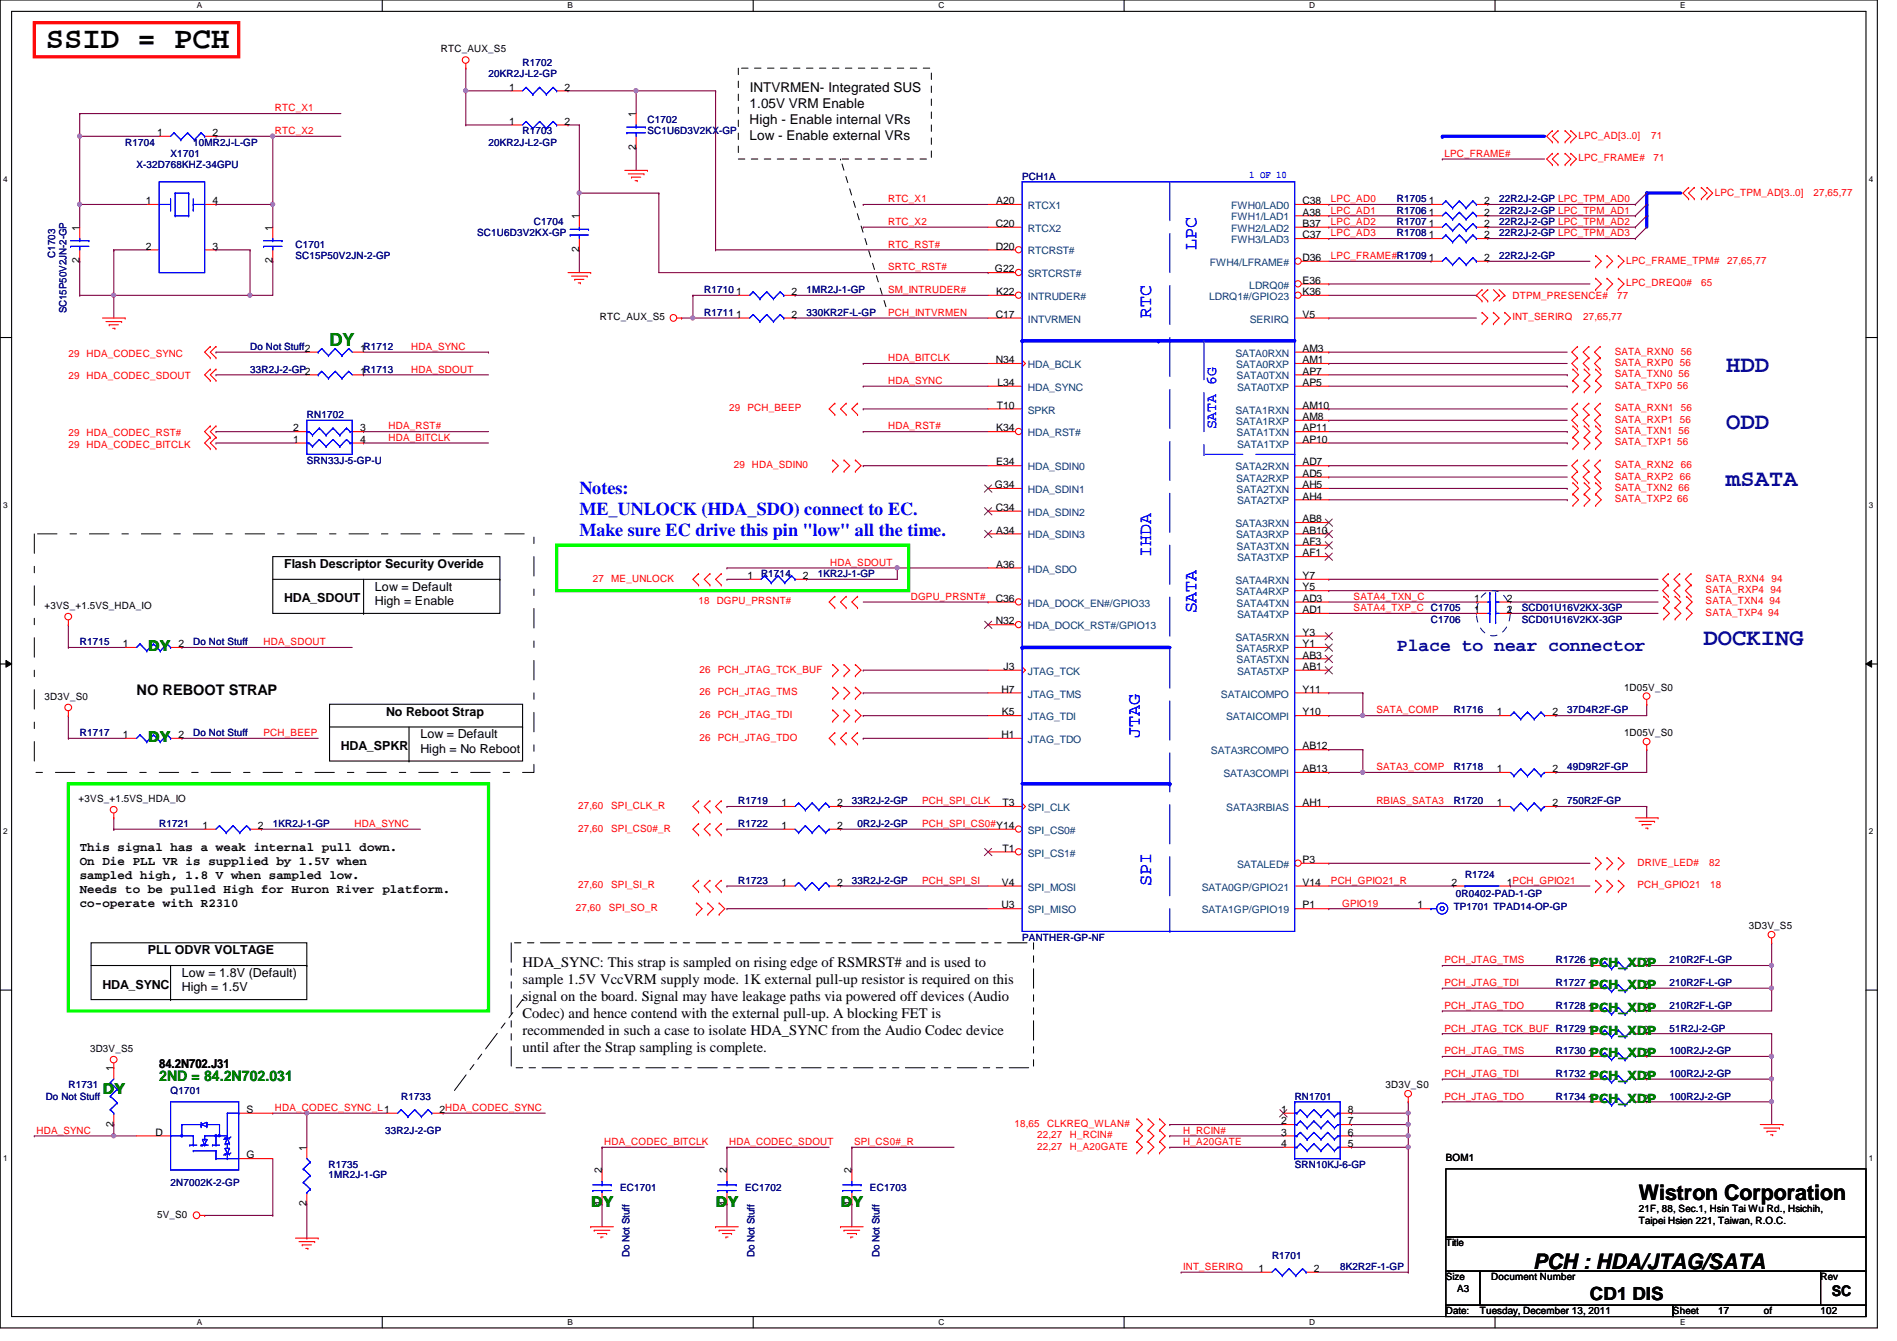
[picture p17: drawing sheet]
<svg xmlns="http://www.w3.org/2000/svg" width="297mm" height="210mm" viewBox="0 0 297 210" stroke-linecap="round" stroke-linejoin="round" font-family="sans-serif">
<defs><g id="words">
<text font-size="4.8" x="7.2" y="7.6">SSID = PCH</text>
<g font-size="3.7" fill="#0000a0">
<text x="270.3" y="58.3">HDD</text>
<text x="270.3" y="67.2">ODD</text>
<text x="270.3" y="76.1">mSATA</text>
<text x="266.7" y="101">DOCKING</text>
</g>
<g font-size="3.3">
<text x="256.6" y="187.9">Wistron Corporation</text>
<text x="240.1" y="198.6">PCH : HDA/JTAG/SATA</text>
</g>
<g font-size="2.8" fill="#00f">
<text x="187.4" y="39.1" transform="rotate(-90 187.4 39.1)">LPC</text>
<text x="180.3" y="49.8" transform="rotate(-90 180.3 49.8)">RTC</text>
<text x="90.7" y="77.3">Notes:</text>
<text x="90.7" y="80.6">ME_UNLOCK (HDA_SDO) connect to EC.</text>
<text x="90.7" y="83.9">Make sure EC drive this pin &quot;low&quot; all the time.</text>
<text x="180.3" y="87.1" transform="rotate(-90 180.3 87.1)">IHDA</text>
<text x="187.4" y="96" transform="rotate(-90 187.4 96)">SATA</text>
<text x="178.5" y="115.6" transform="rotate(-90 178.5 115.6)">JTAG</text>
<text x="180.3" y="138.7" transform="rotate(-90 180.3 138.7)">SPI</text>
</g>
<text font-size="2.8" fill="#008000" x="51.6" y="54.2">DY</text>
<text font-size="2.8" fill="#0000a0" x="218.7" y="101.9">Place to near connector</text>
<text font-size="2.8" x="249" y="203.5">CD1 DIS</text>
<text font-size="2.3" fill="#00f" x="190.5" y="67.2" transform="rotate(-90 190.5 67.2)">SATA 6G</text>
<g font-size="2.3" fill="#008000">
<text x="23.2" y="101.9">DY</text>
<text x="23.2" y="116.1">DY</text>
<text x="16" y="171.2">DY</text>
<text x="24.9" y="169.2">2ND = 84.2N702.031</text>
<text x="92.5" y="189">DY</text>
<text x="112.1" y="189">DY</text>
<text x="131.6" y="189">DY</text>
</g>
<g font-size="2.3">
<text x="21.4" y="108.8">NO REBOOT STRAP</text>
<text x="81.8" y="151.4">HDA_SYNC: This strap is sampled on rising edge of RSMRST# and is used to</text>
<text x="81.8" y="154.1">sample 1.5V VccVRM supply mode. 1K external pull-up resistor is required on this</text>
<text x="81.8" y="156.7">signal on the board. Signal may have leakage paths via powered off devices (Audio</text>
<text x="81.8" y="159.4">Codec) and hence contend with the external pull-up. A blocking FET is</text>
<text x="81.8" y="162.1">recommended in such a case to isolate HDA_SYNC from the Audio Codec device</text>
<text x="81.8" y="164.7">until after the Strap sampling is complete.</text>
<text x="286.8" y="202.9">SC</text>
</g>
<g font-size="2.1">
<text x="117.4" y="16.9">1.05V VRM Enable</text>
<text x="117.4" y="14.4">INTVRMEN- Integrated SUS</text>
<text x="117.4" y="19.4">High - Enable internal VRs</text>
<text x="117.4" y="21.9">Low - Enable external VRs</text>
</g>
<g font-size="1.9">
<text x="44.5" y="88.9">Flash Descriptor Security Overide</text>
<text x="44.5" y="94.3">HDA_SDOUT</text>
<text x="58.7" y="94.7">High = Enable</text>
<text x="58.7" y="92.5">Low = Default</text>
<text x="60.5" y="112.1">No Reboot Strap</text>
<text x="53.4" y="117.4">HDA_SPKR</text>
<text x="65.8" y="115.6">Low = Default</text>
<text x="65.8" y="117.9">High = No Reboot</text>
<text x="12.5" y="133.2">This signal has a weak internal pull down.</text>
<text x="12.5" y="135.4">On Die PLL VR is supplied by 1.5V when</text>
<text x="12.5" y="137.6">sampled high, 1.8 V when sampled low.</text>
<text x="12.5" y="139.8">Needs to be pulled High for Huron River platform.</text>
<text x="12.5" y="142">co-operate with R2310</text>
<text x="23.2" y="149.4">PLL ODVR VOLTAGE</text>
<text x="16" y="154.7">HDA_SYNC</text>
<text x="28.5" y="152.9">Low = 1.8V (Default)</text>
<text x="28.5" y="155.2">High = 1.5V</text>
<text x="24.9" y="167.2">84.2N702.J31</text>
</g>
<g font-size="1.9" fill="#008000">
<text x="249" y="154.9">PCH_XDP</text>
<text x="249" y="151.3">PCH_XDP</text>
<text x="249" y="158.4">PCH_XDP</text>
<text x="249" y="162">PCH_XDP</text>
<text x="249" y="165.5">PCH_XDP</text>
<text x="249" y="169.1">PCH_XDP</text>
<text x="249" y="172.6">PCH_XDP</text>
</g>
<g font-size="1.6">
<text x="69" y="8.2">RTC_AUX_S5</text>
<text x="79.7" y="14.2">1</text>
<text x="88.4" y="14.2">2</text>
<text x="24.6" y="21.3">1</text>
<text x="33.3" y="21.3">2</text>
<text x="79.7" y="19.5">1</text>
<text x="88.4" y="19.5">2</text>
<text x="99.6" y="23.5" transform="rotate(-90 99.6 23.5)">2</text>
<text x="99.6" y="18.3" transform="rotate(-90 99.6 18.3)">1</text>
<text x="22.8" y="32">1</text>
<text x="33.3" y="32">4</text>
<text x="90.7" y="34.3" transform="rotate(-90 90.7 34.3)">1</text>
<text x="155.9" y="35.5">C20</text>
<text x="156" y="32">A20</text>
<text x="204" y="32">C38</text>
<text x="204" y="33.7">A38</text>
<text x="204" y="35.5">B37</text>
<text x="223.7" y="32">1</text>
<text x="223.7" y="33.7">1</text>
<text x="223.7" y="35.5">1</text>
<text x="232.4" y="32">2</text>
<text x="232.4" y="33.7">2</text>
<text x="232.4" y="35.5">2</text>
<text x="12.4" y="41.2" transform="rotate(-90 12.4 41.2)">2</text>
<text x="12.4" y="36.1" transform="rotate(-90 12.4 36.1)">1</text>
<text x="22.8" y="39.1">2</text>
<text x="33.3" y="39.1">3</text>
<text x="42.7" y="41.2" transform="rotate(-90 42.7 41.2)">2</text>
<text x="42.7" y="36.1" transform="rotate(-90 42.7 36.1)">1</text>
<text x="90.7" y="39.5" transform="rotate(-90 90.7 39.5)">2</text>
<text x="155.9" y="39.1">D20</text>
<text x="204" y="37.3">C37</text>
<text x="204" y="40.9">D36</text>
<text x="223.7" y="40.9">1</text>
<text x="223.7" y="37.3">1</text>
<text x="232.4" y="40.9">2</text>
<text x="232.4" y="37.3">2</text>
<text x="115.3" y="46.2">1</text>
<text x="123.9" y="46.2">2</text>
<text x="155.8" y="42.6">G22</text>
<text x="156" y="46.2">K22</text>
<text x="204" y="44.4">E36</text>
<text x="204" y="46.2">K36</text>
<text x="93.9" y="50.2">RTC_AUX_S5</text>
<text x="115.3" y="49.7">1</text>
<text x="123.9" y="49.7">2</text>
<text x="155.9" y="49.7">C17</text>
<text x="204" y="49.7">V5</text>
<text x="56.4" y="58.6">1R1713</text>
<text x="56.4" y="55.1">1R1712</text>
<text x="155.9" y="56.9">N34</text>
<text x="204" y="55.1">AM3</text>
<text x="204" y="56.9">AM1</text>
<text x="204" y="58.6">AP7</text>
<text x="156.1" y="64">T10</text>
<text x="156.2" y="60.4">L34</text>
<text x="204" y="64">AM10</text>
<text x="204" y="60.4">AP5</text>
<text x="204" y="65.7">AM8</text>
<text x="45.9" y="69.3">1</text>
<text x="45.9" y="67.5">2</text>
<text x="56.4" y="67.5">3</text>
<text x="56.4" y="69.3">4</text>
<text x="156" y="67.5">K34</text>
<text x="204" y="67.5">AP11</text>
<text x="204" y="69.3">AP10</text>
<text x="155.8" y="76.4">G34</text>
<text x="156" y="72.9">E34</text>
<text x="204" y="72.9">AD7</text>
<text x="204" y="74.6">AD5</text>
<text x="204" y="76.4">AH5</text>
<text x="155.9" y="80">C34</text>
<text x="156" y="83.5">A34</text>
<text x="204" y="81.7">AB8</text>
<text x="204" y="78.2">AH4</text>
<text x="204" y="83.5">AB10</text>
<text x="156" y="88.9">A36</text>
<text x="204" y="85.3">AF3</text>
<text x="204" y="87.1">AF1</text>
<text x="7" y="95.3">+3VS_+1.5VS_HDA_IO</text>
<text x="117" y="90.6">1</text>
<text x="125.7" y="90.6">2</text>
<text x="155.9" y="94.2">C36</text>
<text x="204" y="90.6">Y7</text>
<text x="204" y="92.4">Y5</text>
<text x="204" y="94.2">AD3</text>
<text x="204" y="96">AD1</text>
<text x="230.8" y="94.2">1</text>
<text x="230.8" y="96">1</text>
<text x="236" y="94.2">2</text>
<text x="236" y="96">2</text>
<text x="19.3" y="101.3">1</text>
<text x="27.9" y="101.3">2</text>
<text x="155.9" y="97.7">N32</text>
<text x="204" y="99.5">Y3</text>
<text x="204" y="101.3">Y1</text>
<text x="157.1" y="104.9">J3</text>
<text x="204" y="103.1">AB3</text>
<text x="204" y="104.9">AB1</text>
<text x="7" y="109.6">3D3V_S0</text>
<text x="156.8" y="108.4">H7</text>
<text x="156.9" y="112">K5</text>
<text x="204" y="108.4">Y11</text>
<text x="204" y="112">Y10</text>
<text x="234.4" y="112">1</text>
<text x="243.1" y="112">2</text>
<text x="254.3" y="108.1">1D05V_S0</text>
<text x="19.3" y="115.5">1</text>
<text x="27.9" y="115.5">2</text>
<text x="156.8" y="115.5">H1</text>
<text x="204" y="117.3">AB12</text>
<text x="254.3" y="115.2">1D05V_S0</text>
<text x="12.3" y="125.6">+3VS_+1.5VS_HDA_IO</text>
<text x="204" y="120.9">AB13</text>
<text x="234.4" y="120.9">1</text>
<text x="243.1" y="120.9">2</text>
<text x="31.7" y="129.8">1</text>
<text x="40.4" y="129.8">2</text>
<text x="122.4" y="129.8">1</text>
<text x="122.4" y="126.2">1</text>
<text x="131.1" y="129.8">2</text>
<text x="131.1" y="126.2">2</text>
<text x="157" y="126.2">T3</text>
<text x="204" y="126.2">AH1</text>
<text x="234.4" y="126.2">1</text>
<text x="243.1" y="126.2">2</text>
<text x="157" y="133.3">T1</text>
<text x="204" y="135.1">P3</text>
<text x="122.4" y="138.6">1</text>
<text x="131.1" y="138.6">2</text>
<text x="156.8" y="142.2">U3</text>
<text x="156.9" y="138.6">V4</text>
<text x="204" y="138.6">V14</text>
<text x="204" y="142.2">P1</text>
<text x="222" y="142.2">1</text>
<text x="227.3" y="138.6">2</text>
<text x="236" y="138.6">1PCH_GPIO21</text>
<text x="273.9" y="145.5">3D3V_S5</text>
<text x="248.6" y="154.6">1</text>
<text x="248.6" y="151.1">1</text>
<text x="257.3" y="154.6">2</text>
<text x="257.3" y="151.1">2</text>
<text x="248.6" y="158.2">1</text>
<text x="248.6" y="161.8">1</text>
<text x="257.3" y="158.2">2</text>
<text x="257.3" y="161.8">2</text>
<text x="14.1" y="164.7">3D3V_S5</text>
<text x="17.8" y="167.7" transform="rotate(-90 17.8 167.7)">1</text>
<text x="248.6" y="165.3">1</text>
<text x="257.3" y="165.3">2</text>
<text x="217" y="170.3">3D3V_S0</text>
<text x="248.6" y="168.9">1</text>
<text x="248.6" y="172.4">1</text>
<text x="257.3" y="168.9">2</text>
<text x="257.3" y="172.4">2</text>
<text x="17.8" y="176.4" transform="rotate(-90 17.8 176.4)">2</text>
<text x="24.3" y="177.8">D</text>
<text x="38.6" y="174.2">S</text>
<text x="68.8" y="174.2">2HDA_CODEC_SYNC</text>
<text x="200.6" y="174.2">1</text>
<text x="200.6" y="176">2</text>
<text x="200.6" y="177.8">3</text>
<text x="200.6" y="179.5">4</text>
<text x="211.1" y="179.5">5</text>
<text x="211.1" y="177.8">6</text>
<text x="211.1" y="176">7</text>
<text x="211.1" y="174.2">8</text>
<text x="38.6" y="181.3">G</text>
<text x="48" y="180.1" transform="rotate(-90 48 180.1)">1</text>
<text x="94.2" y="183.7" transform="rotate(-90 94.2 183.7)">2</text>
<text x="113.8" y="183.7" transform="rotate(-90 113.8 183.7)">2</text>
<text x="133.3" y="183.7" transform="rotate(-90 133.3 183.7)">2</text>
<text x="226.4" y="181.7">BOM1</text>
<text x="24.6" y="190.6">5V_S0</text>
<text x="48" y="188.8" transform="rotate(-90 48 188.8)">2</text>
<text x="94.2" y="188.8" transform="rotate(-90 94.2 188.8)">1</text>
<text x="113.8" y="188.8" transform="rotate(-90 113.8 188.8)">1</text>
<text x="133.3" y="188.8" transform="rotate(-90 133.3 188.8)">1</text>
<text x="256.6" y="191.6">Taipei Hsien 221, Taiwan, R.O.C.</text>
<text x="256.6" y="189.7">21F, 88, Sec.1, Hsin Tai Wu Rd., Hsichih,</text>
<text x="226.4" y="195.1">Title</text>
<text x="197.1" y="199.1">1</text>
<text x="205.7" y="199.1">2</text>
<text x="226.4" y="200.4">Size</text>
<text x="228.2" y="202.2">A3</text>
<text x="233.5" y="200.4">Document Number</text>
<text x="285.1" y="200.4">Rev</text>
<text x="226.4" y="205.7">Date:</text>
<text x="231.7" y="205.7">Tuesday, December 13, 2011</text>
<text x="261.9" y="205.7">Sheet</text>
<text x="269.1" y="205.7">17</text>
<text x="276.2" y="205.7">of</text>
<text x="285.1" y="205.7">102</text>
</g>
<g font-size="1.6" fill="#000080">
<text x="81.8" y="10.3">R1702</text>
<text x="76.5" y="12.1">20KR2J-L2-GP</text>
<text x="19.6" y="22.8">R1704</text>
<text x="30.3" y="22.8">10MR2J-L-GP</text>
<text x="76.5" y="22.8">20KR2J-L2-GP</text>
<text x="81.8" y="21">R1703</text>
<text x="101.4" y="21">SC1U6D3V2KX-GP</text>
<text x="101.4" y="19.2">C1702</text>
<text x="21.4" y="26.3">X-32D768KHZ-34GPU</text>
<text x="26.7" y="24.6">X1701</text>
<text x="160.1" y="28.1">PCH1A</text>
<text x="83.6" y="35.2">C1704</text>
<text x="218.7" y="31.7">R1705</text>
<text x="218.7" y="33.4">R1706</text>
<text x="218.7" y="35.2">R1707</text>
<text x="234.7" y="31.7">22R2J-2-GP LPC_TPM_AD0</text>
<text x="234.7" y="33.4">22R2J-2-GP LPC_TPM_AD1</text>
<text x="234.7" y="35.2">22R2J-2-GP LPC_TPM_AD2</text>
<text x="8.6" y="40.3" transform="rotate(-90 8.6 40.3)">C1703</text>
<text x="46.3" y="40.6">SC15P50V2JN-2-GP</text>
<text x="46.3" y="38.8">C1701</text>
<text x="74.7" y="37">SC1U6D3V2KX-GP</text>
<text x="218.7" y="37">R1708</text>
<text x="234.7" y="40.6">22R2J-2-GP</text>
<text x="234.7" y="37">22R2J-2-GP LPC_TPM_AD3</text>
<text x="110.3" y="45.9">R1710</text>
<text x="126.3" y="45.9">1MR2J-1-GP</text>
<text x="10.4" y="49.1" transform="rotate(-90 10.4 49.1)">SC15P50V2JN-2-GP</text>
<text x="110.3" y="49.4">R1711</text>
<text x="126.3" y="49.4">330KR2F-L-GP</text>
<text x="39.2" y="58.3">33R2J-2-GP2</text>
<text x="39.2" y="54.8">Do Not Stuff2</text>
<text x="48" y="65.4">RN1702</text>
<text x="48" y="72.6">SRN33J-5-GP-U</text>
<text x="119.2" y="90.3">R1714</text>
<text x="128.1" y="90.3">1KR2J-1-GP</text>
<text x="224.1" y="95.7">C1705</text>
<text x="238.3" y="95.7">SCD01U16V2KX-3GP</text>
<text x="12.5" y="101">R1715</text>
<text x="30.3" y="101">Do Not Stuff</text>
<text x="224.1" y="97.5">C1706</text>
<text x="238.3" y="97.5">SCD01U16V2KX-3GP</text>
<text x="227.6" y="111.7">R1716</text>
<text x="245.4" y="111.7">37D4R2F-GP</text>
<text x="12.5" y="115.2">R1717</text>
<text x="30.3" y="115.2">Do Not Stuff</text>
<text x="115.6" y="125.9">R1719</text>
<text x="133.4" y="125.9">33R2J-2-GP</text>
<text x="227.6" y="125.9">R1720</text>
<text x="227.6" y="120.6">R1718</text>
<text x="245.4" y="125.9">750R2F-GP</text>
<text x="245.4" y="120.6">49D9R2F-GP</text>
<text x="24.9" y="129.5">R1721</text>
<text x="42.7" y="129.5">1KR2J-1-GP</text>
<text x="115.6" y="129.5">R1722</text>
<text x="134.3" y="129.5">0R2J-2-GP</text>
<text x="229.4" y="137.5">R1724</text>
<text x="115.6" y="138.3">R1723</text>
<text x="133.4" y="138.3">33R2J-2-GP</text>
<text x="227.6" y="142.5">TP1701 TPAD14-OP-GP</text>
<text x="228" y="140.5">0R0402-PAD-1-GP</text>
<text x="160.1" y="147.2">PANTHER-GP-NF</text>
<text x="243.6" y="154.3">R1727</text>
<text x="243.6" y="150.8">R1726</text>
<text x="261.4" y="154.3">210R2F-L-GP</text>
<text x="261.4" y="150.8">210R2F-L-GP</text>
<text x="243.6" y="157.9">R1728</text>
<text x="261.4" y="157.9">210R2F-L-GP</text>
<text x="261.4" y="161.5">51R2J-2-GP</text>
<text x="243.6" y="165">R1730</text>
<text x="261.4" y="165">100R2J-2-GP</text>
<text x="7.2" y="172.1">Do Not Stuff</text>
<text x="10.7" y="170.3">R1731</text>
<text x="26.7" y="171.2">Q1701</text>
<text x="62.8" y="172.1">R1733</text>
<text x="202.7" y="172.1">RN1701</text>
<text x="243.6" y="168.6">R1732</text>
<text x="243.6" y="172.1">R1734</text>
<text x="261.4" y="168.6">100R2J-2-GP</text>
<text x="261.4" y="172.1">100R2J-2-GP</text>
<text x="60.3" y="177.5">33R2J-2-GP</text>
<text x="26.7" y="185.6">2N7002K-2-GP</text>
<text x="51.4" y="184.4">1MR2J-1-GP</text>
<text x="51.4" y="182.8">R1735</text>
<text x="202.7" y="182.8">SRN10KJ-6-GP</text>
<text x="97.1" y="186.4">EC1701</text>
<text x="116.7" y="186.4">EC1702</text>
<text x="136.2" y="186.4">EC1703</text>
<text x="98.6" y="196.8" transform="rotate(-90 98.6 196.8)">Do Not Stuff</text>
<text x="118.1" y="196.8" transform="rotate(-90 118.1 196.8)">Do Not Stuff</text>
<text x="137.7" y="196.8" transform="rotate(-90 137.7 196.8)">Do Not Stuff</text>
<text x="199.2" y="197">R1701</text>
<text x="209.8" y="198.8">8K2R2F-1-GP</text>
</g>
<g font-size="1.6" fill="#f00">
<text x="43" y="17.4">RTC_X1</text>
<text x="43" y="21">RTC_X2</text>
<text x="247.2" y="21.7">LPC_AD[3..0]</text>
<text x="258.6" y="21.7">71</text>
<text x="226.2" y="24.6">LPC_FRAME#</text>
<text x="247.2" y="25.3">LPC_FRAME#</text>
<text x="258.9" y="25.3">71</text>
<text x="139.1" y="35.2">RTC_X2</text>
<text x="139.1" y="31.7">RTC_X1</text>
<text x="208.4" y="31.7">LPC_AD0</text>
<text x="208.4" y="33.4">LPC_AD1</text>
<text x="208.4" y="35.2">LPC_AD2</text>
<text x="268.5" y="30.6">LPC_TPM_AD[3..0]</text>
<text x="284" y="30.6">27,65,77</text>
<text x="139.1" y="38.8">RTC_RST#</text>
<text x="208.4" y="40.6">LPC_FRAME#R1709</text>
<text x="208.4" y="37">LPC_AD3</text>
<text x="254.6" y="41.3">LPC_FRAME_TPM#</text>
<text x="270.5" y="41.3">27,65,77</text>
<text x="139.1" y="45.9">SM_INTRUDER#</text>
<text x="139.1" y="42.3">SRTC_RST#</text>
<text x="236.9" y="46.8">DTPM_PRESENCE#</text>
<text x="253.2" y="46.8">77</text>
<text x="254.6" y="44.8">LPC_DREQ0#</text>
<text x="266.4" y="44.8">65</text>
<text x="139.1" y="49.4">PCH_INTVRMEN</text>
<text x="236.9" y="50.2">INT_SERIRQ</text>
<text x="247.9" y="50.2">27,65,77</text>
<text x="10.7" y="59.4">29 HDA_CODEC_SDOUT</text>
<text x="10.7" y="55.8">29 HDA_CODEC_SYNC</text>
<text x="64.4" y="58.3">HDA_SDOUT</text>
<text x="64.4" y="54.8">HDA_SYNC</text>
<text x="139.1" y="56.6">HDA_BITCLK</text>
<text x="252.9" y="55.5">SATA_RXN0 56</text>
<text x="252.9" y="57.3">SATA_RXP0 56</text>
<text x="252.9" y="59.1">SATA_TXN0 56</text>
<text x="114.2" y="64.4">29</text>
<text x="117" y="64.4">PCH_BEEP</text>
<text x="139.1" y="60.1">HDA_SYNC</text>
<text x="252.9" y="60.8">SATA_TXP0 56</text>
<text x="252.9" y="64.4">SATA_RXN1 56</text>
<text x="10.7" y="70.1">29 HDA_CODEC_BITCLK</text>
<text x="10.7" y="68.3">29 HDA_CODEC_RST#</text>
<text x="60.8" y="67.2">HDA_RST#</text>
<text x="60.8" y="69">HDA_BITCLK</text>
<text x="139.1" y="67.2">HDA_RST#</text>
<text x="252.9" y="66.2">SATA_RXP1 56</text>
<text x="252.9" y="67.9">SATA_TXN1 56</text>
<text x="252.9" y="69.7">SATA_TXP1 56</text>
<text x="114.9" y="73.3">29</text>
<text x="117.7" y="73.3">HDA_SDIN0</text>
<text x="252.9" y="75.1">SATA_RXP2 66</text>
<text x="252.9" y="76.8">SATA_TXN2 66</text>
<text x="252.9" y="73.3">SATA_RXN2 66</text>
<text x="252.9" y="78.6">SATA_TXP2 66</text>
<text x="130" y="88.6">HDA_SDOUT</text>
<text x="92.8" y="91.1">27</text>
<text x="95.7" y="91.1">ME_UNLOCK</text>
<text x="109.4" y="94.6">18</text>
<text x="112.2" y="94.6">DGPU_PRSNT#</text>
<text x="142.6" y="93.9">DGPU_PRSNT#</text>
<text x="212" y="93.9">SATA4_TXN_C</text>
<text x="212" y="95.7">SATA4_TXP_C</text>
<text x="267.1" y="91.1">SATA_RXN4 94</text>
<text x="267.1" y="92.8">SATA_RXP4 94</text>
<text x="267.1" y="94.6">SATA_TXN4 94</text>
<text x="41.3" y="101">HDA_SDOUT</text>
<text x="267.1" y="96.4">SATA_TXP4 94</text>
<text x="109.6" y="105.3">26</text>
<text x="112.4" y="105.3">PCH_JTAG_TCK_BUF</text>
<text x="109.6" y="108.8">26</text>
<text x="109.6" y="112.4">26</text>
<text x="112.4" y="108.8">PCH_JTAG_TMS</text>
<text x="112.4" y="112.4">PCH_JTAG_TDI</text>
<text x="215.5" y="111.7">SATA_COMP</text>
<text x="41.3" y="115.2">PCH_BEEP</text>
<text x="109.6" y="116">26</text>
<text x="112.4" y="116">PCH_JTAG_TDO</text>
<text x="144.4" y="125.9">PCH_SPI_CLK</text>
<text x="215.5" y="125.9">RBIAS_SATA3</text>
<text x="215.5" y="120.6">SATA3_COMP</text>
<text x="55.5" y="129.5">HDA_SYNC</text>
<text x="90.5" y="130.2">27,60</text>
<text x="90.5" y="126.6">27,60</text>
<text x="95.7" y="130.2">SPI_CS0#_R</text>
<text x="95.7" y="126.6">SPI_CLK_R</text>
<text x="144.4" y="129.5">PCH_SPI_CS0#Y14</text>
<text x="256.4" y="135.5">DRIVE_LED#</text>
<text x="267.6" y="135.5">82</text>
<text x="90.2" y="142.6">27,60</text>
<text x="90.5" y="139.1">27,60</text>
<text x="95.3" y="142.6">SPI_SO_R</text>
<text x="95.7" y="139.1">SPI_SI_R</text>
<text x="144.4" y="138.3">PCH_SPI_SI</text>
<text x="208.4" y="138.3">PCH_GPIO21_R</text>
<text x="210.2" y="141.9">GPIO19</text>
<text x="256.4" y="139.1">PCH_GPIO21</text>
<text x="267.8" y="139.1">18</text>
<text x="226.2" y="150.8">PCH_JTAG_TMS</text>
<text x="226.2" y="154.3">PCH_JTAG_TDI</text>
<text x="226.2" y="157.9">PCH_JTAG_TDO</text>
<text x="226.2" y="161.5">PCH_JTAG_TCK_BUF R1729</text>
<text x="226.2" y="165">PCH_JTAG_TMS</text>
<text x="43" y="173.9">HDA_CODEC_SYNC_L1</text>
<text x="226.2" y="172.1">PCH_JTAG_TDO</text>
<text x="226.2" y="168.6">PCH_JTAG_TDI</text>
<text x="5.7" y="177.5">HDA_SYNC</text>
<text x="94.6" y="179.2">HDA_CODEC_BITCLK</text>
<text x="114.2" y="179.2">HDA_CODEC_SDOUT</text>
<text x="133.7" y="179.2">SPI_CS0#_R</text>
<text x="158.8" y="176.4">18,65</text>
<text x="162.4" y="178.2">22,27</text>
<text x="162.4" y="180">22,27</text>
<text x="164" y="176.4">CLKREQ_WLAN#</text>
<text x="167.5" y="178.2">H_RCIN#</text>
<text x="167.5" y="180">H_A20GATE</text>
<text x="185.3" y="177.5">H_RCIN#</text>
<text x="185.3" y="179.2">H_A20GATE</text>
<text x="185.3" y="198.8">INT_SERIRQ</text>
</g>
<text font-size="1.6" fill="#00f" x="195.6" y="27.9">1 OF 10</text>
<g font-size="1.6" fill="#004080">
<text x="160.9" y="32.7">RTCX1</text>
<text x="192.8" y="32.7">FWH0/LAD0</text>
<text x="192.8" y="34.5">FWH1/LAD1</text>
<text x="160.9" y="36.3">RTCX2</text>
<text x="160.9" y="39.8">RTCRST#</text>
<text x="189.4" y="41.6">FWH4/LFRAME#</text>
<text x="192.8" y="36.3">FWH2/LAD2</text>
<text x="192.8" y="38.1">FWH3/LAD3</text>
<text x="160.9" y="46.9">INTRUDER#</text>
<text x="160.9" y="43.4">SRTCRST#</text>
<text x="189.3" y="46.9">LDRQ1#/GPIO23</text>
<text x="195.6" y="45.2">LDRQ0#</text>
<text x="160.9" y="50.5">INTVRMEN</text>
<text x="195.7" y="50.5">SERIRQ</text>
<text x="160.9" y="57.6">HDA_BCLK</text>
<text x="193.5" y="55.8">SATA0RXN</text>
<text x="193.5" y="57.6">SATA0RXP</text>
<text x="193.6" y="59.4">SATA0TXN</text>
<text x="160.9" y="61.2">HDA_SYNC</text>
<text x="160.9" y="64.7">SPKR</text>
<text x="193.5" y="64.7">SATA1RXN</text>
<text x="193.7" y="61.2">SATA0TXP</text>
<text x="160.9" y="68.3">HDA_RST#</text>
<text x="193.5" y="66.5">SATA1RXP</text>
<text x="193.6" y="68.3">SATA1TXN</text>
<text x="193.7" y="70.1">SATA1TXP</text>
<text x="160.9" y="73.6">HDA_SDIN0</text>
<text x="160.9" y="77.2">HDA_SDIN1</text>
<text x="193.5" y="73.6">SATA2RXN</text>
<text x="193.5" y="75.4">SATA2RXP</text>
<text x="193.6" y="77.2">SATA2TXN</text>
<text x="160.9" y="80.7">HDA_SDIN2</text>
<text x="193.5" y="82.5">SATA3RXN</text>
<text x="193.7" y="79">SATA2TXP</text>
<text x="160.9" y="89.6">HDA_SDO</text>
<text x="160.9" y="84.3">HDA_SDIN3</text>
<text x="193.5" y="84.3">SATA3RXP</text>
<text x="193.6" y="86.1">SATA3TXN</text>
<text x="193.7" y="87.8">SATA3TXP</text>
<text x="160.9" y="95">HDA_DOCK_EN#/GPIO33</text>
<text x="193.5" y="91.4">SATA4RXN</text>
<text x="193.5" y="93.2">SATA4RXP</text>
<text x="193.6" y="95">SATA4TXN</text>
<text x="160.9" y="98.5">HDA_DOCK_RST#/GPIO13</text>
<text x="193.5" y="100.3">SATA5RXN</text>
<text x="193.7" y="96.7">SATA4TXP</text>
<text x="160.9" y="105.6">JTAG_TCK</text>
<text x="193.5" y="102.1">SATA5RXP</text>
<text x="193.6" y="103.8">SATA5TXN</text>
<text x="193.7" y="105.6">SATA5TXP</text>
<text x="160.9" y="109.2">JTAG_TMS</text>
<text x="160.9" y="112.7">JTAG_TDI</text>
<text x="191.2" y="109.2">SATAICOMPO</text>
<text x="192" y="112.7">SATAICOMPI</text>
<text x="160.9" y="116.3">JTAG_TDO</text>
<text x="189.6" y="118.1">SATA3RCOMPO</text>
<text x="191.6" y="121.6">SATA3COMPI</text>
<text x="160.9" y="127">SPI_CLK</text>
<text x="160.9" y="130.5">SPI_CS0#</text>
<text x="192" y="127">SATA3RBIAS</text>
<text x="160.9" y="134.1">SPI_CS1#</text>
<text x="193.7" y="135.8">SATALED#</text>
<text x="160.9" y="139.4">SPI_MOSI</text>
<text x="160.9" y="143">SPI_MISO</text>
<text x="188.2" y="139.4">SATA0GP/GPIO21</text>
<text x="188.2" y="143">SATA1GP/GPIO19</text>
</g>
<g font-size="1.3">
<text x="30.8" y="1.3">A</text>
<text x="88.9" y="1.3">B</text>
<text x="146.9" y="1.3">C</text>
<text x="205" y="1.3">D</text>
<text x="263.1" y="1.3">E</text>
<text x=".5" y="28.4">4</text>
<text x="292.6" y="28.4">4</text>
<text x=".5" y="79.5">3</text>
<text x="292.6" y="79.5">3</text>
<text x=".5" y="130.6">2</text>
<text x="292.6" y="130.6">2</text>
<text x=".5" y="181.7">1</text>
<text x="292.6" y="181.7">1</text>
<text x="30.8" y="207.4">A</text>
<text x="88.9" y="207.4">B</text>
<text x="146.9" y="207.4">C</text>
<text x="205" y="207.4">D</text>
<text x="263.1" y="207.4">E</text>
</g>
</g></defs>
<path d="M0 0h294v207.9h-294zM1.8 1.8h290.4v204.3h-290.4z" fill="none" stroke="#000" stroke-width=".17"/>
<g fill="#fff">
<path d="M30.8 .2h.8v1.4h-.8z"/>
<path d="M30.8 206.2h.8v1.4h-.8z"/>
</g>
<path d="M59.9 0v1.8M59.9 206.1v1.8" fill="none" stroke="#000" stroke-width=".17"/>
<g fill="#fff">
<path d="M88.9 .2h.8v1.4h-.8z"/>
<path d="M88.9 206.2h.8v1.4h-.8z"/>
</g>
<path d="M117.9 0v1.8M117.9 206.1v1.8" fill="none" stroke="#000" stroke-width=".17"/>
<g fill="#fff">
<path d="M146.9 .2h.9v1.4h-.9z"/>
<path d="M146.9 206.2h.9v1.4h-.9z"/>
</g>
<path d="M176 0v1.8M176 206.1v1.8" fill="none" stroke="#000" stroke-width=".17"/>
<g fill="#fff">
<path d="M205 .2h.9v1.4h-.9z"/>
<path d="M205 206.2h.9v1.4h-.9z"/>
</g>
<path d="M234.1 0v1.8M234.1 206.1v1.8" fill="none" stroke="#000" stroke-width=".17"/>
<g fill="#fff">
<path d="M263.1 .2h.8v1.4h-.8z"/>
<path d="M263.1 206.2h.8v1.4h-.8z"/>
<path d="M.5 27.3h.7v1.4h-.7z"/>
<path d="M292.6 27.3h.7v1.4h-.7z"/>
<path d="M.5 78.4h.7v1.4h-.7z"/>
<path d="M292.6 78.4h.7v1.4h-.7z"/>
</g>
<path d="M0 52.8h1.8M292.2 52.8h1.8" fill="none" stroke="#000" stroke-width=".17"/>
<g fill="#fff">
<path d="M.5 129.5h.7v1.4h-.7z"/>
<path d="M292.6 129.5h.7v1.4h-.7z"/>
</g>
<path d="M0 103.9h1.8M292.2 103.9h1.8" fill="none" stroke="#000" stroke-width=".17"/>
<path d="M.9 103.4l.9 .5-.9 .5zM292.2 103.9l.9-.5v1z" fill="#000"/>
<path d="M.9 103.4l.9 .5-.9 .5zM292.2 103.9l.9-.5v1z" fill="none" stroke="#000" stroke-width=".16"/>
<g fill="#fff">
<path d="M.5 180.5h.7v1.4h-.7z"/>
<path d="M292.6 180.5h.7v1.4h-.7z"/>
</g>
<path d="M0 155h1.8M292.2 155h1.8" fill="none" stroke="#000" stroke-width=".17"/>
<g fill="none" stroke="#800040" stroke-width=".17">
<path d="M72.9 19.6h.1M72.9 14.2h.1M72.9 14.2v5.4M72.9 19.6h7.1M135.2 56.9h.1M135.2 56.9h19.5M208.1 55.1h37.3M208.1 56.9h37.3M208.1 55.1h.1M208.1 56.9h.1M208.1 58.7h37.3M208.1 46.2h23.1"/>
<path d="M231.2 46.2h.1M245.4 58.7h.1M135.2 67.6h.1M135.2 60.5h.1M135.2 60.5h19.5M135.2 67.6h19.5M208.1 60.5h37.3M245.4 60.5h.1M113.8 90.7h.1M113.8 88.9h.1M113.8 88.9h40.9M113.8 90.7h3.6"/>
<path d="M126.3 90.7h.1M140.5 88.9h.1M140.5 88.9v1.8h-14.2M10.7 112h.1M10.7 115.6h.1M10.7 112v3.6M10.7 115.6h8.9M28.5 115.6h.1M28.5 115.6h21.3M135.2 108.5h.1M135.2 112h.1M135.2 115.6h.1"/>
<path d="M135.2 115.6h19.5M135.2 108.5h19.5M135.2 112h19.5M208.1 108.5h5.3M208.1 108.5h.1M213.4 108.5h.1M213.4 108.5v3.5M17.8 129.8h14.2M17.8 129.8h.1M17.8 128v1.8M40.9 129.8h.1M40.9 129.8h24.9"/>
<path d="M113.8 126.2h.1M113.8 138.7h.1M113.8 129.8h.1M113.8 129.8h8.9M113.8 126.2h8.9M113.8 138.7h8.9M131.6 126.2h.1M131.6 138.7h.1M131.6 129.8h.1M131.6 129.8h23.1M131.6 126.2h23.1M131.6 138.7h23.1"/>
<path d="M208.1 135.1h40.9M208.1 135.1h.1M113.8 142.2h.1M113.8 142.2h40.9M94.3 179.6h.1M94.3 179.6v3.5M94.3 179.6h16M133.4 179.6h16M133.4 179.6h.1M133.4 179.6v3.5M94.3 188.5h.1M94.3 188.5v3.5"/>
<path d="M133.4 188.5h.1M133.4 188.5v3.5"/>
</g>
<circle cx="140.5" cy="88.9" r=".32" fill="#f0f"/>
<circle cx="140.5" cy="88.9" r=".32" fill="none" stroke="#f0f" stroke-width=".17"/>
<g fill="none" stroke="#800040" stroke-width=".17">
<path d="M88.9 19.6h.1M88.9 19.6h1.8M33.8 58.7h.1M33.8 58.7h14.2M56.9 58.7h.1M56.9 58.7h19.6M106.7 49.8h.1M106.7 49.8h1.8M33.8 67.6h.1M33.8 69.3h.1M33.8 67.6h12.5M33.8 69.3h12.5"/>
<path d="M56.9 67.6h.1M56.9 69.3h.1M56.9 67.6h19.6M56.9 69.3h19.6M135.2 64h.1M135.2 72.9h.1M135.2 64h19.5M135.2 72.9h19.5M208.1 112h26.6M208.1 112h.1M213.4 112h.1M208.1 126.2h26.6"/>
<path d="M208.1 126.2h.1M243.6 126.2h.1M243.6 126.2h14.2M257.8 126.2h.1M257.8 126.2v1.8"/>
</g>
<circle cx="213.4" cy="112" r=".32" fill="#f0f"/>
<circle cx="213.4" cy="112" r=".32" fill="none" stroke="#f0f" stroke-width=".17"/>
<g fill="none" stroke="#800040" stroke-width=".17">
<path d="M108.5 46.2h.1M108.5 49.8h.1M108.5 46.2v3.6M108.5 46.2h7.1M108.5 49.8h7.1M10.7 97.8h.1M10.7 97.8v3.5M10.7 101.3h.1M10.7 101.3h8.9M28.5 101.3h.1M28.5 101.3h26.7M135.2 104.9h.1"/>
<path d="M135.2 104.9h19.5M243.6 112h.1M243.6 112h14.2"/>
</g>
<circle cx="108.5" cy="49.8" r=".32" fill="#f0f"/>
<circle cx="108.5" cy="49.8" r=".32" fill="none" stroke="#f0f" stroke-width=".17"/>
<g fill="none" stroke="#800040" stroke-width=".17">
<path d="M12.5 17.8h.1M12.5 17.8v3.5M17.8 39.1h.1M17.8 39.1v7.1M39.2 39.1h.1M39.2 39.1v7.1h-26.7M135.2 35.6h.1M135.2 35.6h19.5M12.5 46.2h.1M17.8 46.2h.1M42.7 40.9h.1M42.7 40.9v5.3"/>
<path d="M124.5 46.2h.1M124.5 46.2h30.2"/>
</g>
<circle cx="39.1" cy="46.2" r=".32" fill="#f0f"/>
<circle cx="39.1" cy="46.2" r=".32" fill="none" stroke="#f0f" stroke-width=".17"/>
<circle cx="17.8" cy="46.2" r=".32" fill="#f0f"/>
<circle cx="17.8" cy="46.2" r=".32" fill="none" stroke="#f0f" stroke-width=".17"/>
<path d="M12.5 17.8h40.9M12.5 17.8h.1M12.5 21.3h12.4M12.5 21.3h.1M12.5 32h.1M12.5 32v3.6M33.8 21.3h.1M33.8 21.3h19.6M42.7 21.3h.1" fill="none" stroke="#800040" stroke-width=".17"/>
<circle cx="12.5" cy="32" r=".32" fill="#f0f"/>
<circle cx="12.5" cy="32" r=".32" fill="none" stroke="#f0f" stroke-width=".17"/>
<path d="M42.7 32h.1M42.7 32v3.6" fill="none" stroke="#800040" stroke-width=".17"/>
<circle cx="42.7" cy="32" r=".32" fill="#f0f"/>
<circle cx="42.7" cy="32" r=".32" fill="none" stroke="#f0f" stroke-width=".17"/>
<path d="M42.7 21.3h.1M42.7 21.3v10.7M12.5 40.9h.1M12.5 40.9v5.3M17.8 46.2h.1M17.8 46.2v3.6M39.2 46.2h3.5M39.2 46.2h.1" fill="none" stroke="#800040" stroke-width=".17"/>
<circle cx="42.7" cy="21.3" r=".32" fill="#f0f"/>
<circle cx="42.7" cy="21.3" r=".32" fill="none" stroke="#f0f" stroke-width=".17"/>
<path d="M99.6 14.2h12.5M99.6 14.2h.1M12.5 32h10.7M12.5 32h.1M12.5 21.3h.1M12.5 21.3v10.7M17.8 39.1h5.4M17.8 39.1h.1M112.1 39.1h.1M112.1 39.1h42.6M124.5 49.8h.1M124.5 49.8h30.2" fill="none" stroke="#800040" stroke-width=".17"/>
<circle cx="12.5" cy="21.3" r=".32" fill="#f0f"/>
<circle cx="12.5" cy="21.3" r=".32" fill="none" stroke="#f0f" stroke-width=".17"/>
<path d="M72.9 10.7h.1M72.9 14.2h.1M72.9 10.7v3.5M72.9 14.2h7.1M33.8 32h.1M33.8 39.1h.1M33.8 32h8.9M33.8 39.1h5.4M90.7 39.1h.1M90.7 39.1v3.6M135.2 32h.1M135.2 32h19.5" fill="none" stroke="#800040" stroke-width=".17"/>
<circle cx="72.9" cy="14.2" r=".32" fill="#f0f"/>
<circle cx="72.9" cy="14.2" r=".32" fill="none" stroke="#f0f" stroke-width=".17"/>
<path d="M88.9 14.2h10.7M88.9 14.2h.1M99.6 14.2h.1M99.6 14.2v3.6M99.6 23.1h.1M99.6 23.1v3.6" fill="none" stroke="#800040" stroke-width=".17"/>
<circle cx="99.6" cy="14.2" r=".32" fill="#f0f"/>
<circle cx="99.6" cy="14.2" r=".32" fill="none" stroke="#f0f" stroke-width=".17"/>
<path d="M208.1 117.3h5.3M208.1 117.3h.1M213.4 117.3h.1M213.4 117.3v3.6M257.8 110.2h.1M257.8 110.2v1.8M208.1 120.9h26.6M208.1 120.9h.1M213.4 120.9h.1" fill="none" stroke="#800040" stroke-width=".17"/>
<circle cx="213.4" cy="120.9" r=".32" fill="#f0f"/>
<circle cx="213.4" cy="120.9" r=".32" fill="none" stroke="#f0f" stroke-width=".17"/>
<path d="M257.8 117.3h.1M257.8 117.3v3.6h-14.2M243.6 120.9h.1M113.8 179.6h.1M113.8 179.6v3.5M113.8 179.6h16M113.8 188.5h.1M113.8 188.5v3.5" fill="none" stroke="#800040" stroke-width=".17"/>
<path d="M257.8 30.2h5.4" fill="none" stroke="#00f" stroke-width=".51"/>
<circle cx="257.8" cy="30.2" r=".25" fill="#00f"/>
<path d="M257.8 33.8v1.8" fill="none" stroke="#00f" stroke-width=".51"/>
<circle cx="257.8" cy="33.8" r=".25" fill="#00f"/>
<path d="M257.8 32v1.8" fill="none" stroke="#00f" stroke-width=".51"/>
<circle cx="257.8" cy="32" r=".25" fill="#00f"/>
<path d="M257.8 30.2v1.8" fill="none" stroke="#00f" stroke-width=".51"/>
<circle cx="257.8" cy="30.2" r=".25" fill="#00f"/>
<path d="M208.1 49.8h23.1M208.1 49.8h.1M208.1 40.9h16M224.1 40.9h.1M233 40.9h16M233 40.9h.1M17.8 177.8h3.6M17.8 177.8h.1" fill="none" stroke="#800040" stroke-width=".17"/>
<circle cx="17.8" cy="177.8" r=".32" fill="#f0f"/>
<circle cx="17.8" cy="177.8" r=".32" fill="none" stroke="#f0f" stroke-width=".17"/>
<path d="M5.4 177.8h.1M17.8 176h.1M17.8 176v1.8h-12.4M48 174.2h12.5M48 174.2h.1M48 174.2v5.4M69.4 174.2h.1M69.4 174.2h16M32 190.2h.1M32 190.2h10.7M42.7 190.2h.1M42.7 181.4v8.8" fill="none" stroke="#800040" stroke-width=".17"/>
<circle cx="48" cy="174.2" r=".32" fill="#f0f"/>
<circle cx="48" cy="174.2" r=".32" fill="none" stroke="#f0f" stroke-width=".17"/>
<g fill="none" stroke="#800040" stroke-width=".17">
<path d="M90.7 19.6h.1M90.7 19.6v14.2M112.1 14.2h.1M112.1 14.2v24.9M90.7 30.2h12.5M90.7 30.2h.1M103.2 30.2h.1M103.2 30.2v12.5h51.5M33.8 55.1h.1M33.8 55.1h14.2M56.9 55.1h19.6M76.5 55.1h.1"/>
<path d="M154.7 42.7h.1M208.1 72.9h37.3M208.1 74.7h37.3M208.1 72.9h.1M208.1 74.7h.1M208.1 76.5h37.3M208.1 78.2h37.3M245.4 76.5h.1M245.4 78.2h.1M208.1 138.7h19.5M227.6 138.7h.1M42.7 174.2h.1"/>
<path d="M42.7 174.2h5.3M48 193.8h.1M48 188.5v5.3"/>
</g>
<circle cx="90.7" cy="30.2" r=".32" fill="#f0f"/>
<circle cx="90.7" cy="30.2" r=".32" fill="none" stroke="#f0f" stroke-width=".17"/>
<g fill="none" stroke="#800040" stroke-width=".17">
<path d="M208.1 32h16M208.1 33.8h16M208.1 35.6h16M208.1 37.3h16M208.1 37.3h.1M208.1 32h.1M208.1 33.8h.1M208.1 35.6h.1M233 32h23.1M233 33.8h23.1M233 35.6h23.1M233 37.3h23.1"/>
<path d="M233 32h.1M233 33.8h.1M233 35.6h.1M233 37.3h.1M208.1 44.4h40.9M208.1 44.4h.1M208.1 65.8h37.3M208.1 64h37.3M208.1 65.8h.1M208.1 64h.1M208.1 67.6h37.3M208.1 69.3h37.3"/>
<path d="M245.4 67.6h.1M245.4 69.3h.1M208.1 92.5h51.5M208.1 90.7h51.5M208.1 92.5h.1M208.1 90.7h.1M208.1 94.2h23.1M208.1 96h23.1M231.2 94.2h.1M231.2 96h.1"/>
</g>
<path d="M225.8 21.3h16" fill="none" stroke="#00f" stroke-width=".51"/>
<circle cx="225.8" cy="21.3" r=".25" fill="#00f"/>
<path d="M225.8 24.9h16M225.8 24.9h.1M277.4 147.6h.1M277.4 147.6v3.5M277.4 168.9h.1M277.4 168.9v3.6" fill="none" stroke="#800040" stroke-width=".17"/>
<circle cx="277.4" cy="168.9" r=".32" fill="#f0f"/>
<circle cx="277.4" cy="168.9" r=".32" fill="none" stroke="#f0f" stroke-width=".17"/>
<path d="M257.8 165.4h.1M257.8 165.4h19.6M277.4 165.4h.1M277.4 165.4v3.5" fill="none" stroke="#800040" stroke-width=".17"/>
<circle cx="277.4" cy="165.3" r=".32" fill="#f0f"/>
<circle cx="277.4" cy="165.3" r=".32" fill="none" stroke="#f0f" stroke-width=".17"/>
<path d="M277.4 151.1h.1M277.4 151.1v3.6" fill="none" stroke="#800040" stroke-width=".17"/>
<circle cx="277.4" cy="154.7" r=".32" fill="#f0f"/>
<circle cx="277.4" cy="154.7" r=".32" fill="none" stroke="#f0f" stroke-width=".17"/>
<circle cx="277.4" cy="151.1" r=".32" fill="#f0f"/>
<circle cx="277.4" cy="151.1" r=".32" fill="none" stroke="#f0f" stroke-width=".17"/>
<g fill="none" stroke="#800040" stroke-width=".17">
<path d="M257.8 154.7h.1M257.8 158.2h.1M257.8 151.1h.1M257.8 154.7h19.6M257.8 151.1h19.6M277.4 154.7h.1M277.4 154.7v3.5h-19.6M257.8 168.9h.1M257.8 161.8h.1M257.8 172.5h.1M257.8 168.9h19.6M257.8 161.8h19.6"/>
<path d="M257.8 172.5h19.6M277.4 172.5h.1M277.4 172.5v3.5"/>
</g>
<circle cx="277.4" cy="172.4" r=".32" fill="#f0f"/>
<circle cx="277.4" cy="172.4" r=".32" fill="none" stroke="#f0f" stroke-width=".17"/>
<g fill="none" stroke="#800040" stroke-width=".17">
<path d="M135.2 94.2h19.5M154.7 94.2h.1M236.5 94.2h.1M236.5 96h.1M236.5 94.2h23.1M236.5 96h23.1M225.8 151.1h.1M225.8 154.7h.1M225.8 158.2h.1M225.8 151.1h23.2M225.8 154.7h23.2M225.8 158.2h23.2"/>
<path d="M183.2 177.8h17.8M183.2 177.8h.1M211.6 177.8h.1M211.6 176h.1M211.6 174.2h.1M211.6 176h8.9M220.5 172.5h.1M220.5 176h.1M220.5 176v1.8h-8.9M220.5 172.5v1.7h-8.9M225.8 165.4h.1M225.8 172.5h.1"/>
<path d="M225.8 168.9h.1M225.8 161.8h.1M225.8 165.4h23.2M225.8 172.5h23.2M225.8 168.9h23.2M225.8 161.8h23.2M277.4 161.8h.1M277.4 161.8v3.6M185 199.1h12.4M185 199.1h.1"/>
</g>
<circle cx="220.5" cy="174.2" r=".32" fill="#f0f"/>
<circle cx="220.5" cy="174.2" r=".32" fill="none" stroke="#f0f" stroke-width=".17"/>
<path d="M220.5 174.2h.1M220.5 174.2v1.8" fill="none" stroke="#800040" stroke-width=".17"/>
<circle cx="220.5" cy="176" r=".32" fill="#f0f"/>
<circle cx="220.5" cy="176" r=".32" fill="none" stroke="#f0f" stroke-width=".17"/>
<path d="M211.6 179.6h.1M211.6 179.6h8.9M220.5 179.6h.1M220.5 179.6v19.5" fill="none" stroke="#800040" stroke-width=".17"/>
<circle cx="220.5" cy="179.6" r=".32" fill="#f0f"/>
<circle cx="220.5" cy="179.6" r=".32" fill="none" stroke="#f0f" stroke-width=".17"/>
<path d="M220.5 177.8h.1M220.5 177.8v1.8M206.3 199.1h14.2M220.5 199.1h.1" fill="none" stroke="#800040" stroke-width=".17"/>
<circle cx="220.5" cy="177.8" r=".32" fill="#f0f"/>
<circle cx="220.5" cy="177.8" r=".32" fill="none" stroke="#f0f" stroke-width=".17"/>
<g fill="none" stroke="#800040" stroke-width=".17">
<path d="M256.1 32h.1M256.1 33.8h.1M256.1 35.6h.1M256.1 37.3h.1M257.8 30.2l-1.7 1.8M257.8 32l-1.7 1.8M257.8 33.8l-1.7 1.8M257.8 35.6l-1.7 1.7M236.5 138.7h.1M236.5 138.7h12.5M208.1 142.2h14.2M208.1 142.2h.1"/>
<path d="M183.2 179.6h17.8M183.2 176h17.8M183.2 179.6h.1M183.2 176h.1"/>
</g>
<g fill="none" stroke="#f00" stroke-width=".17">
<path d="M72.9 10.7h.1M72.9 9.9v.8M80 14.2h1.8M87.2 14.2h1.7M90.7 33.8v1.8M90.7 37.3v1.8M97.8 26.7h3.6M98.4 27.2h2.4M98.9 27.7h1.4M98.9 27.7h.1M99.4 28.3h.4M99.8 28.3h.1"/>
<path d="M100.8 27.2h.1M101.4 26.7h.1M243.1 20.4l-.9 .9 .9 .9M243.1 24l-.9 .9 .9 .9M243.1 22.2h.1M243.1 20.4h.1M243.1 25.8h.1M243.1 24h.1M244 22.2h.1M244 20.4h.1M244 25.8h.1M244 24h.1"/>
<path d="M244 20.4l-.9 .9 .9 .9M244 24l-.9 .9 .9 .9M245.1 20.4h.1M245.1 22.2h.1M245.1 24h.1M245.1 25.8h.1M245.1 20.4l.9 .9-.9 .9M245.1 24l.9 .9-.9 .9M246 22.2h.1M246 20.4h.1M246 25.8h.1M246 24h.1"/>
<path d="M246 20.4l.8 .9-.8 .9M246 24l.8 .9-.8 .9M264.4 29.3l-.9 .9 .9 .9M264.4 31.1h.1M264.4 29.3h.1M265.3 29.3l-.9 .9 .9 .9M265.3 31.1h.1M265.3 29.3h.1M266.4 29.3l.9 .9-.9 .9M266.4 29.3h.1M266.4 31.1h.1M267.3 31.1h.1"/>
<path d="M267.3 29.3h.1M267.3 29.3l.9 .9-.9 .9M16 49.8h3.6M16.6 50.3h2.4M17.1 50.8h.1M17.1 50.8h1.4M17.6 51.4h.4M18 51.4h.1M19 50.3h.1M19.6 49.8h.1M32.9 57.8l-.9 .9 .9 .9M32.9 54.2l-.9 .9 .9 .9"/>
<path d="M32.9 57.8h.1M32.9 59.6h.1M32.9 54.2h.1M32.9 56h.1M33.8 57.8h.1M33.8 59.6h.1M33.8 54.2h.1M33.8 56h.1M33.8 57.8l-.9 .9 .9 .9M33.8 54.2l-.9 .9 .9 .9M88.9 42.7h3.6M89.5 43.2h2.4"/>
<path d="M90 43.7h.1M90 43.7h1.4M90.5 44.3h.4M90.9 44.3h.1M91.9 43.2h.1M92.5 42.7h.1M106 49.8h.7M106.7 49.8h.1M232.1 45.3l-.9 .9 .9 .9M232.1 50.7h.1M232.1 48.9h.1M232.1 45.3h.1"/>
<path d="M232.1 47.1h.1M232.1 48.9l.9 .9-.9 .9M233 45.3l-.9 .9 .9 .9M233 47.1h.1M233 45.3h.1M233.8 48.9h.1M233.8 50.7h.1M233.8 45.3l.9 .9M233.8 48.9l.9 .9-.9 .9M234.7 46.2l-.9 .9M234.7 46.2h.1M234.7 45.3l.9 .9"/>
<path d="M235.6 48.9l.9 .9-.9 .9M235.6 46.2l-.9 .9M235.6 50.7h.1M235.6 48.9h.1M235.6 46.2h.1M246.3 59.6l.9 .9-.9 .8M246.3 57.8l.9 .9-.9 .9M246.3 59.6h.1M246.3 57.8h.1M247 56l-.9 .9 .9 .9M247 54.2l-.9 .9 .9 .9M247 56h.1"/>
<path d="M247 54.2h.1M247 57.8h.1M248.1 57.8h.1M248.1 59.6h.1M248.1 57.8l.9 .9-.9 .9M248.1 59.6l.9 .9-.9 .8M248.8 54.2h.1M248.8 56h.1M248.8 57.8h.1M248.8 54.2l-.9 .9 .9 .9M248.8 56l-.9 .9 .9 .9M249.8 41.8h.1"/>
<path d="M249.8 40h.1M249.8 59.6h.1M249.8 57.8h.1M249.8 45.3h.1M249.8 43.6h.1M249.8 40l.9 .9-.9 .9M249.8 43.6l.9 .8-.9 .9M249.8 59.6l.9 .9-.9 .8M249.8 57.8l.9 .9-.9 .9M250.6 56l-.9 .9 .9 .9M250.6 54.2l-.9 .9 .9 .9M250.6 56h.1"/>
<path d="M250.6 54.2h.1M250.6 57.8h.1M251.6 40l.9 .9-.9 .9M251.6 43.6l.9 .8-.9 .9M251.6 40h.1M251.6 41.8h.1M251.6 43.6h.1M251.6 45.3h.1M253.4 41.8h.1M253.4 40h.1M253.4 45.3h.1M253.4 43.6h.1"/>
<path d="M253.4 43.6l.9 .8-.9 .9M253.4 40l.9 .9-.9 .9M32.9 68.5l-.9 .8 .9 .9M32.9 66.7l-.9 .9 .9 .9M32.9 68.5h.1M32.9 70.2h.1M32.9 66.7h.1M33.8 68.5h.1M33.8 70.2h.1M33.8 66.7h.1M33.8 68.5l-.9 .8 .9 .9M33.8 66.7l-.9 .9 .9 .9"/>
<path d="M130.4 72l.9 .9-.9 .9M130.4 73.8h.1M130.4 72h.1M130.7 64.9h.1M130.7 63.1h.1M130.7 63.1l-.9 .9 .9 .9M132.2 72h.1M132.2 73.8h.1M132.2 72l.9 .9-.9 .9M132.5 63.1l-.9 .9 .9 .9M132.5 63.1h.1M132.5 64.9h.1"/>
<path d="M133.9 72l.9 .9-.9 .9M133.9 73.8h.1M133.9 72h.1M134.3 64.9h.1M134.3 63.1h.1M134.3 63.1l-.9 .9 .9 .9M246.3 77.3l.9 .9-.9 .9M246.3 75.6l.9 .9-.9 .8M246.3 68.5l.9 .8-.9 .9M246.3 66.7l.9 .9-.9 .9M246.3 61.3h.1M246.3 77.3h.1"/>
<path d="M246.3 75.6h.1M246.3 79.1h.1M246.3 68.5h.1M246.3 66.7h.1M246.3 70.2h.1M247 72l-.9 .9 .9 .9M247 73.8l-.9 .9 .9 .9M247 64.9l-.9 .9 .9 .9M247 63.1l-.9 .9 .9 .9M247 75.6h.1M247 73.8h.1M247 72h.1"/>
<path d="M247 64.9h.1M247 63.1h.1M247 66.7h.1M248.1 61.3h.1M248.1 75.6h.1M248.1 77.3h.1M248.1 79.1h.1M248.1 66.7h.1M248.1 68.5h.1M248.1 70.2h.1M248.1 75.6l.9 .9-.9 .8M248.1 77.3l.9 .9-.9 .9"/>
<path d="M248.1 66.7l.9 .9-.9 .9M248.1 68.5l.9 .8-.9 .9M248.8 73.8h.1M248.8 75.6h.1M248.8 72h.1M248.8 63.1h.1M248.8 64.9h.1M248.8 66.7h.1M248.8 73.8l-.9 .9 .9 .9M248.8 72l-.9 .9 .9 .9M248.8 63.1l-.9 .9 .9 .9M248.8 64.9l-.9 .9 .9 .9"/>
<path d="M249.8 61.3h.1M249.8 77.3h.1M249.8 75.6h.1M249.8 79.1h.1M249.8 68.5h.1M249.8 66.7h.1M249.8 70.2h.1M249.8 77.3l.9 .9-.9 .9M249.8 75.6l.9 .9-.9 .8M249.8 68.5l.9 .8-.9 .9M249.8 66.7l.9 .9-.9 .9M250.6 72l-.9 .9 .9 .9"/>
<path d="M250.6 73.8l-.9 .9 .9 .9M250.6 64.9l-.9 .9 .9 .9M250.6 63.1l-.9 .9 .9 .9M250.6 75.6h.1M250.6 73.8h.1M250.6 72h.1M250.6 64.9h.1M250.6 63.1h.1M250.6 66.7h.1M10.7 97.8h.1M10.7 97.1v.7M109.4 91.6h.1"/>
<path d="M109.4 89.8h.1M109.4 89.8l-.9 .9 .9 .9M111.2 89.8h.1M111.2 91.6h.1M111.2 89.8l-.9 .9 .9 .9M112.9 89.8l-.8 .9 .8 .9M112.9 91.6h.1M112.9 89.8h.1M130.7 95.1h.1M130.7 93.3h.1M130.7 93.3l-.9 .9 .9 .9M132.5 93.3l-.9 .9 .9 .9"/>
<path d="M132.5 93.3h.1M132.5 95.1h.1M134.3 95.1h.1M134.3 93.3h.1M134.3 93.3l-.9 .9 .9 .9M260.5 93.3l.9 .9-.9 .9M260.5 95.1l.9 .9-.9 .9M260.5 96.9h.1M260.5 95.1h.1M260.5 93.3h.1M261.2 91.6l-.9 .9 .9 .8M261.2 89.8l-.9 .9 .9 .9"/>
<path d="M261.2 91.6h.1M261.2 89.8h.1M261.2 93.3h.1M262.3 95.1h.1M262.3 96.9h.1M262.3 93.3h.1M262.3 95.1l.9 .9-.9 .9M262.3 93.3l.9 .9-.9 .9M263 89.8h.1M263 91.6h.1M263 93.3h.1M263 89.8l-.9 .9 .9 .9"/>
<path d="M263 91.6l-.9 .9 .9 .8M264.1 96.9h.1M264.1 95.1h.1M264.1 93.3h.1M264.1 93.3l.9 .9-.9 .9M264.1 95.1l.9 .9-.9 .9M264.8 91.6l-.9 .9 .9 .8M264.8 89.8l-.9 .9 .9 .9M264.8 91.6h.1M264.8 89.8h.1M264.8 93.3h.1M10.7 112h.1"/>
<path d="M10.7 111.3v.7M130.4 104l.9 .9-.9 .9M130.4 107.6l.9 .9-.9 .8M130.4 111.1l.9 .9-.9 .9M130.4 105.8h.1M130.4 104h.1M130.4 109.3h.1M130.4 107.6h.1M130.4 112.9h.1M130.4 111.1h.1M130.7 116.5h.1M130.7 114.7h.1"/>
<path d="M130.7 114.7l-.9 .9 .9 .9M132.2 104h.1M132.2 105.8h.1M132.2 107.6h.1M132.2 109.3h.1M132.2 111.1h.1M132.2 112.9h.1M132.2 104l.9 .9-.9 .9M132.2 107.6l.9 .9-.9 .8M132.2 111.1l.9 .9-.9 .9M132.5 114.7l-.9 .9 .9 .9M132.5 114.7h.1"/>
<path d="M132.5 116.5h.1M133.9 107.6l.9 .9-.9 .8M133.9 104l.9 .9-.9 .9M133.9 111.1l.9 .9-.9 .9M133.9 105.8h.1M133.9 104h.1M133.9 109.3h.1M133.9 107.6h.1M133.9 112.9h.1M133.9 111.1h.1M134.3 116.5h.1M134.3 114.7h.1"/>
<path d="M134.3 114.7l-.9 .9 .9 .9M257.8 110.2h.1M257.8 117.3h.1M257.8 109.5v.7M257.8 116.6v.7M17.8 128h.1M17.8 127.3v.7M109.4 130.7h.1M109.4 128.9h.1M109.4 139.6h.1M109.4 137.8h.1M109.4 127.1h.1"/>
<path d="M109.4 125.3h.1M109.4 128.9l-.9 .9 .9 .9M109.4 137.8l-.9 .9 .9 .9M109.4 125.3l-.9 .9 .9 .9M111.2 128.9h.1M111.2 130.7h.1M111.2 137.8h.1M111.2 139.6h.1M111.2 125.3h.1M111.2 127.1h.1M111.2 128.9l-.9 .9 .9 .9M111.2 137.8l-.9 .9 .9 .9"/>
<path d="M111.2 125.3l-.9 .9 .9 .9M112.9 128.9l-.8 .9 .8 .9M112.9 125.3l-.8 .9 .8 .9M112.9 137.8l-.8 .9 .8 .9M112.9 130.7h.1M112.9 128.9h.1M112.9 139.6h.1M112.9 137.8h.1M112.9 127.1h.1M112.9 125.3h.1M122.7 129.8h1.8M129.8 129.8h1.8"/>
<path d="M249.8 136h.1M249.8 134.2h.1M249.8 139.6h.1M249.8 137.8h.1M249.8 134.2l.9 .9-.9 .9M249.8 137.8l.9 .9-.9 .9M251.6 134.2l.9 .9-.9 .9M251.6 137.8l.9 .9-.9 .9M251.6 134.2h.1M251.6 136h.1M251.6 137.8h.1M251.6 139.6h.1"/>
<path d="M253.4 136h.1M253.4 134.2h.1M253.4 139.6h.1M253.4 137.8h.1M253.4 134.2l.9 .9-.9 .9M253.4 137.8l.9 .9-.9 .9M256.1 128h3.5M256.6 128.6h2.5M257.1 129.1h.1M257.1 129.1h1.5M257.7 129.6h.3M258 129.6h.1"/>
<path d="M259.1 128.6h.1M259.6 128h.1M109 141.4l.9 .8-.9 .9M109 143.1h.1M109 141.4h.1M110.8 141.4l.9 .8-.9 .9M110.8 141.4h.1M110.8 143.1h.1M112.6 143.1h.1M112.6 141.4h.1M112.6 141.4l.9 .8-.9 .9M222.3 142.2h1.8"/>
<path d="M277.4 147.6h.1M277.4 146.9v.7M17.8 167.1h.1M17.8 166.4v.7M21.4 177.8h5.3M37.4 174.2h5.3M48 179.6v1.8M178 175.1l.9 .9-.9 .9M178 178.7l.9 .9-.9 .9M178 176.9l.9 .9-.9 .9M178 178.7h.1M178 176.9h.1"/>
<path d="M178 175.1h.1M179.8 176.9h.1M179.8 178.7h.1M179.8 175.1h.1M179.8 176.9l.9 .9-.9 .9M179.8 175.1l.9 .9-.9 .9M179.8 178.7l.9 .9-.9 .9M181.6 178.7h.1M181.6 176.9h.1M181.6 175.1h.1M181.6 178.7l.9 .9-.9 .9M181.6 175.1l.9 .9-.9 .9"/>
<path d="M181.6 176.9l.9 .9-.9 .9M220.5 172.5h.1M220.5 171.7v.8M275.6 176h3.6M276.2 176.6h2.4M276.7 177.1h.1M276.7 177.1h1.4M277.2 177.6h.4M277.6 177.6h.1M278.6 176.6h.1M279.2 176h.1M31.3 190.2h.7"/>
<path d="M32 190.2h.1M37.4 181.4h5.3M46.3 193.8h3.5M46.8 194.4h2.5M47.3 194.9h.1M47.3 194.9h1.5M47.9 195.4h.3M48 186.7v1.8M48.2 195.4h.1M49.3 194.4h.1M49.8 193.8h.1M92.5 192h3.6"/>
<path d="M92.5 192h.1M93 192.6h2.5M93 192.6h.1M93.6 193.1h1.4M94.1 193.6h.3M94.1 193.6h.1M95 193.1h.1M112.1 192h.1M112.1 192h3.5M112.6 192.6h.1M112.6 192.6h2.5M113.1 193.1h1.5"/>
<path d="M113.7 193.6h.1M113.7 193.6h.3M114.6 193.1h.1M131.6 192h.1M131.6 192h3.6M132.2 192.6h.1M132.2 192.6h2.4M132.7 193.1h1.4M133.2 193.6h.1M133.2 193.6h.4M134.1 193.1h.1M178 180.5h.1"/>
<path d="M179.8 180.5h.1M181.6 180.5h.1"/>
<circle cx="72.9" cy="9.4" r=".52"/>
<circle cx="105.4" cy="49.8" r=".52"/>
<circle cx="10.7" cy="96.5" r=".52"/>
<circle cx="10.7" cy="110.7" r=".52"/>
<circle cx="257.8" cy="116.1" r=".52"/>
<circle cx="257.8" cy="109" r=".52"/>
<circle cx="17.8" cy="126.7" r=".52"/>
<circle cx="277.4" cy="146.3" r=".52"/>
<circle cx="17.8" cy="165.9" r=".52"/>
<circle cx="220.5" cy="171.2" r=".52"/>
<circle cx="30.8" cy="190.2" r=".52"/>
</g>
<g fill="none" stroke="#000" stroke-width=".17">
<path d="M42.7 87.1h35.6v8.9h-35.6zM42.7 90.7h35.6M56.9 96h.1M56.9 90.7v5.3M78.3 90.7h.1M51.6 113.8h30.2M51.6 110.2h30.2v8.9h-30.2zM64 119.1h.1M64 113.8v5.3M81.8 113.8h.1M14.3 151.1h33.7M14.3 147.6h33.7v8.9h-33.7z"/>
<path d="M26.7 156.5h.1M26.7 151.1v5.4M48 151.1h.1M226.4 183h65.8v10.6h-65.8zM226.4 193.6h65.8v5.4h-65.8zM226.4 199h5.3v5.3h-5.3zM231.7 199h53.4v5.3h-53.4zM285.1 199h7.1v5.3h-7.1zM226.4 204.3h35.6v1.8h-35.6zM262 204.3h30.2v1.8h-30.2z"/>
</g>
<path d="M87.2 85.3h55.1v7.2h-55.1zM10.7 122.7h65.8v35.5h-65.8z" fill="none" stroke="#0f0" stroke-width=".51"/>
<path d="M80 147.6h81.8v19.5h-81.8zM81.8 156.5h.1M71.2 170.7l10.6-14.2" fill="none" stroke="#000" stroke-width=".16" stroke-dasharray="3 1 1 1 1 1"/>
<path d="M5.4 83.6h78.2v37.3h-78.2z" fill="none" stroke="#000" stroke-width=".16" stroke-dasharray="3 2 1 2"/>
<path d="M5.4 3.6h32v5.3h-32z" fill="none" stroke="#f00" stroke-width=".51"/>
<path d="M115.6 10.7h30.2v14.2h-30.2zM131.6 24.9h.1M138.7 48l-7.1-23.1" fill="none" stroke="#000" stroke-width=".16" stroke-dasharray="1 1 1 1 1 1 1 1"/>
<path d="M232.1 93.2a2.25 2.25 0 0 1 3.8 .6 4.2 4.2 0 0 1-.9 5.4 2.23 2.23 0 0 1-3.3-1 4.5 4.5 0 0 1 .4-5z" fill="none" stroke="#000080" stroke-width=".16" stroke-dasharray="1 1 1 1 1 1 1 1"/>
<g fill="none" stroke="#00f" stroke-width=".17">
<path d="M82.4 13.7l-.6 .5M82.4 13.7h.1M82.4 13.7l1 1.1M83.4 14.8h.1M84.5 13.7l-1.1 1.1M84.5 13.7h.1M84.5 13.7l1.1 1.1M85.6 14.8h.1M86.6 13.7l-1 1.1M86.6 13.7h.1M86.6 13.7l.6 .5M87.2 14.2h.1"/>
<path d="M89.3 36.8h2.9M89.3 36.8h.1M89.3 35.9h2.9M90.7 35.9h.1M90.7 36.8h.1M90.7 35.6v.3M90.7 36.8v.5M92.2 35.9h.1M124.5 129.8l.5 .5M125 130.3h.1M126.1 129.2h.1M126.1 129.2l1.1 1.1"/>
<path d="M126.1 129.2l-1.1 1.1M127.2 130.3h.1M128.2 129.2l-1 1.1M128.2 129.2h.1M128.2 129.2l1.1 1.1M129.3 130.3h.1M129.8 129.8l-.5 .5M129.8 129.8h.1M224.1 142.2h.9M224.1 142.2h.1M32 177.8h.1M32 177.8h3.6"/>
<path d="M35.3 179.7h.6M35.3 179h.6M35.3 178.1h.6M35.3 179.7h.1M35.3 179h.1M35.3 178.1h.1M35.3 179.7l.3 .9M35.3 178.1l-.3 .3M35.6 178.1h.1M35.6 179h.1M35.6 174.2h.1M35.6 174.2v3.9"/>
<path d="M35.6 179v.7M35.6 178.1l.3 .9M35.6 174.2h1.8M35.6 178.1l-.3 .9M35.9 179.7h.1M35.9 179h.1M35.9 178.1h.1M35.9 179.7l-.3 .9M36.1 178l-.2 .1M37.4 174.2h.1M30.3 180.1h.1M30.3 180.1h3.5"/>
<path d="M33.8 181.4h.1M33.8 180.1h.1M33.8 180.1v1.3M33.8 181.4h3.6M35.3 180.6h.6M35.3 180.6h.1M35.3 180.6l-.3 .2M35.6 181.4h.1M35.6 180.6h.1M35.6 180.6v.8M35.9 180.6h.1M36.1 180.5l-.2 .1"/>
<path d="M47.5 183h.1M47.5 185.1h.1M47.5 183l1.1 1M47.5 185.1l1.1 1M48 186.7h.1M48 181.4l.6 .5M48.6 181.9h.1M48.6 184h.1M48.6 186.1h.1M48.6 181.9l-1.1 1.1M48.6 184l-1.1 1.1M48.6 186.1l-.6 .6"/>
<circle cx="225.8" cy="142.2" r=".32"/>
<circle cx="225.8" cy="142.2" r=".87"/>
</g>
<path d="M33.7 177.7h.2v.2h-.2z" fill-rule="evenodd" fill="#00f"/>
<path d="M33.3 179.2h.1M33.3 179.2h1.1M33.7 177.7h.2v.2h-.2zM33.8 179.2h.1M33.8 177.8v1.4" fill="none" stroke="#00f" stroke-width=".17"/>
<path d="M34.2 177.7h.2v.2h-.2z" fill-rule="evenodd" fill="#00f"/>
<g fill="none" stroke="#00f" stroke-width=".17">
<path d="M26.7 177.8h3.6v1.4M26.7 177.8h.1M28.5 176h3M28.5 176h.1M28.5 177.8h.1M28.5 176v1.8M29.7 179.2h.1M29.7 179.2h1.1M30.3 179.2h.1M31.5 179.2h.1M31.5 176h.1M31.5 176.4h.1"/>
<path d="M31.5 176l.9 .4M31.5 175.7v.7M31.5 179.2h1.1M31.7 179.2h.1M31.7 178.4l.3 .8M32 178.4h.1M32 179.2h.1M32 177.8v.6M32.4 178.4h.1M32.4 176h.1M32.4 175.7h.1M32.4 176.4h.1"/>
<path d="M32.4 175.7v.7M32.4 175.7l-.9 .3M32.4 178.4l-.4 .8M32.4 176h2M34.2 177.7h.2v.2h-.2zM34.4 176h.1M34.4 176v1.6"/>
</g>
<path d="M28.3 177.7h.3v.2h-.3z" fill-rule="evenodd" fill="#00f"/>
<g fill="none" stroke="#00f" stroke-width=".17">
<path d="M26.7 172.5h10.7v10.6h-10.7zM28.3 177.7h.3v.2h-.3zM31.7 178.4h.7M31.7 178.4h.1M32 177.8h.1M32 177.8h3.6M35.3 179.7h.6M35.3 179h.6M35.3 178.1h.6M35.3 179.7h.1M35.3 179h.1M35.3 178.1h.1"/>
<path d="M35.3 179.7l.3 .9M35.3 178.1l-.3 .3M35.6 178.1h.1M35.6 179h.1M35.6 174.2h.1M35.6 174.2v3.9M35.6 179v.7M35.6 178.1l.3 .9M35.6 174.2h1.8M35.6 178.1l-.3 .9M35.9 179.7h.1M35.9 179h.1"/>
<path d="M35.9 178.1h.1M35.9 179.7l-.3 .9M36.1 178l-.2 .1M37.4 174.2h.1M30.3 180.1h.1M30.3 180.1h3.5M33.8 181.4h.1M33.8 180.1h.1M33.8 180.1v1.3M33.8 181.4h3.6M35.3 180.6h.6M35.3 180.6h.1"/>
<path d="M35.3 180.6l-.3 .2M35.6 181.4h.1M35.6 180.6h.1M35.6 180.6v.8M35.9 180.6h.1M36.1 180.5l-.2 .1"/>
</g>
<path d="M33.7 177.7h.2v.2h-.2z" fill-rule="evenodd" fill="#00f"/>
<path d="M33.3 179.2h.1M33.3 179.2h1.1M33.7 177.7h.2v.2h-.2zM33.8 179.2h.1M33.8 177.8v1.4" fill="none" stroke="#00f" stroke-width=".17"/>
<path d="M34.2 177.7h.2v.2h-.2z" fill-rule="evenodd" fill="#00f"/>
<g fill="none" stroke="#00f" stroke-width=".17">
<path d="M26.7 177.8h3.6v1.4M26.7 177.8h.1M28.5 176h3M28.5 176h.1M28.5 177.8h.1M28.5 176v1.8M29.7 179.2h.1M29.7 179.2h1.1M30.3 179.2h.1M31.5 179.2h.1M31.5 176h.1M31.5 176.4h.1"/>
<path d="M31.5 176l.9 .4M31.5 175.7v.7M31.5 179.2h1.1M31.7 179.2h.1M31.7 178.4l.3 .8M32 178.4h.1M32 179.2h.1M32 177.8v.6M32.4 178.4h.1M32.4 176h.1M32.4 175.7h.1M32.4 176.4h.1"/>
<path d="M32.4 175.7v.7M32.4 175.7l-.9 .3M32.4 178.4l-.4 .8M32.4 176h2M34.2 177.7h.2v.2h-.2zM34.4 176h.1M34.4 176v1.6"/>
</g>
<path d="M28.3 177.7h.3v.2h-.3z" fill-rule="evenodd" fill="#00f"/>
<g fill="none" stroke="#00f" stroke-width=".17">
<path d="M82.4 19l-.6 .6M82.4 19h.1M82.4 19l1 1.1M84.5 19l-1.1 1.1M84.5 19h.1M84.5 19l1.1 1.1M86.6 19l-1 1.1M86.6 19h.1M86.6 19l.6 .6M87.2 19.6h.1M83.4 20.1h.1M85.6 20.1h.1"/>
<path d="M117.9 49.2h.1M117.9 49.2l1.1 1.1M117.9 49.2l-.5 .6M119 50.3h.1M120.1 49.2l-1.1 1.1M120.1 49.2h.1M120.1 49.2l1 1.1M121.1 50.3h.1M122.2 49.2l-1.1 1.1M122.2 49.2h.1M122.2 49.2l.5 .6M122.7 49.8h.1"/>
<path d="M34.4 129.2l-.6 .6M34.4 129.2h.1M34.4 129.2l1 1.1M35.4 130.3h.1M36.5 129.2h.1M36.5 129.2l1 1.1M36.5 129.2l-1.1 1.1M37.5 130.3h.1M38.6 129.2l-1.1 1.1M38.6 129.2h.1M38.6 129.2l.6 .6M39.2 129.8h.1"/>
<path d="M251.3 154.1h.1M251.3 157.7h.1M251.3 154.1l1 1.1M251.3 157.7l1 1.1M251.3 154.1l-.6 .6M251.3 157.7l-.6 .5M252.3 155.2h.1M252.3 158.8h.1M253.4 154.1l-1.1 1.1M253.4 157.7l-1.1 1.1M253.4 154.1h.1M253.4 157.7h.1"/>
<path d="M253.4 154.1l1.1 1.1M253.4 157.7l1.1 1.1M254.5 155.2h.1M254.5 158.8h.1M255.5 154.1l-1 1.1M255.5 157.7l-1 1.1M255.5 154.1h.1M255.5 157.7h.1M255.5 154.1l.6 .6M255.5 157.7l.6 .5M256.1 154.7h.1M256.1 158.2h.1"/>
<path d="M26.7 172.5h10.7v10.6h-10.7zM28.3 177.7h.3v.2h-.3zM31.7 178.4h.7M31.7 178.4h.1M62.8 173.7h.1M62.8 173.7l1.1 1.1M62.8 173.7l-.5 .5M63.9 174.8h.1M64.9 173.7l-1 1.1M64.9 173.7h.1M64.9 173.7l1.1 1.1M66 174.8h.1"/>
<path d="M67.1 173.7l-1.1 1.1M67.1 173.7h.1M67.1 173.7l.5 .5M67.6 174.2h.1M112.4 186.4h.1M112.4 185.5h2.9M112.4 186.4h2.9M113.8 186.4h.1M113.8 185.5h.1M113.8 184.9v.6M113.8 186.4v.3M115.3 185.5h.1"/>
</g>
<g fill="none" stroke="#f00" stroke-width=".17">
<path d="M80 19.6h1.8M87.2 19.6h1.7M154.7 32h5.4M154.7 35.6h5.4M115.6 49.8h1.8M122.7 49.8h1.8M154.7 49.8h5.4M32 129.8h1.8M39.2 129.8h1.7M249 154.7h1.7M249 158.2h1.7M256.1 154.7h1.7"/>
<path d="M256.1 158.2h1.7M60.5 174.2h1.8M67.6 174.2h1.8M113.8 183.1v1.8M113.8 186.7v1.8"/>
</g>
<circle cx="159.5" cy="46.2" r=".5" fill="#fff"/>
<g fill="none" stroke="#f00" stroke-width=".17">
<path d="M154.7 46.2h4.3M154.7 56.9h5.4M160.1 56.4l.5 .5-.5 .5M154.7 60.5h5.4"/>
<circle cx="159.5" cy="46.2" r=".5"/>
</g>
<circle cx="159.5" cy="67.5" r=".5" fill="#fff"/>
<g fill="none" stroke="#f00" stroke-width=".17">
<path d="M154.7 67.6h4.3M154.7 72.9h5.4M154.7 76.5h5.4M154.7 80h5.4M154.7 88.9h5.4"/>
<circle cx="159.5" cy="67.5" r=".5"/>
</g>
<path d="M154.2 75.9l1.1 1.1M154.2 79.5l1.1 1.1M155.3 75.9l-1.2 1.1M155.3 79.5l-1.2 1.1" fill="none" stroke="#804000" stroke-width=".16"/>
<circle cx="203.2" cy="135.1" r=".5" fill="#fff"/>
<g fill="none" stroke="#f00" stroke-width=".17">
<path d="M202.7 32h5.4M202.7 33.8h5.4M202.7 35.6h5.4M202.7 37.3h5.4M203.8 135.1h4.3"/>
<circle cx="203.2" cy="135.1" r=".5"/>
</g>
<circle cx="203.2" cy="46.2" r=".5" fill="#fff"/>
<g fill="none" stroke="#f00" stroke-width=".17">
<path d="M203.8 46.2h4.3"/>
<circle cx="203.2" cy="46.2" r=".5"/>
</g>
<circle cx="203.2" cy="40.9" r=".5" fill="#fff"/>
<g fill="none" stroke="#f00" stroke-width=".17">
<path d="M203.8 40.9h4.3"/>
<circle cx="203.2" cy="40.9" r=".5"/>
</g>
<circle cx="203.2" cy="44.4" r=".5" fill="#fff"/>
<g fill="none" stroke="#f00" stroke-width=".17">
<path d="M203.8 44.4h4.3"/>
<circle cx="203.2" cy="44.4" r=".5"/>
</g>
<circle cx="159.5" cy="39.1" r=".5" fill="#fff"/>
<g fill="none" stroke="#f00" stroke-width=".17">
<path d="M154.7 39.1h4.3M154.7 83.6h5.4"/>
<circle cx="159.5" cy="39.1" r=".5"/>
</g>
<path d="M154.2 83l1.1 1.2M155.3 83l-1.2 1.2" fill="none" stroke="#804000" stroke-width=".16"/>
<circle cx="159.5" cy="94.2" r=".5" fill="#fff"/>
<g fill="none" stroke="#f00" stroke-width=".17">
<path d="M154.7 94.2h4.3"/>
<circle cx="159.5" cy="94.2" r=".5"/>
</g>
<circle cx="159.5" cy="97.8" r=".5" fill="#fff"/>
<g fill="none" stroke="#f00" stroke-width=".17">
<path d="M154.7 97.8h4.3"/>
<circle cx="159.5" cy="97.8" r=".5"/>
</g>
<path d="M154.2 97.2l1.1 1.2M155.3 97.2l-1.2 1.2" fill="none" stroke="#804000" stroke-width=".16"/>
<circle cx="159.5" cy="42.6" r=".5" fill="#fff"/>
<g fill="none" stroke="#f00" stroke-width=".17">
<path d="M154.7 42.7h4.3M202.7 55.1h5.4M202.7 56.9h5.4M202.7 58.7h5.4M202.7 60.5h5.4M202.7 64h5.4M202.7 65.8h5.4M202.7 67.6h5.4M202.7 69.3h5.4M202.7 72.9h5.4M202.7 74.7h5.4M202.7 76.5h5.4"/>
<path d="M202.7 78.2h5.4M202.7 81.8h5.4M202.7 83.6h5.4M202.7 85.3h5.4M202.7 87.1h5.4M202.7 90.7h5.4M202.7 92.5h5.4M202.7 94.2h5.4M202.7 96h5.4M202.7 99.6h5.4M202.7 101.3h5.4M202.7 103.1h5.4"/>
<path d="M202.7 104.9h5.4M202.7 112h5.4M154.7 126.2h5.4M160.1 125.7l.5 .5-.5 .5"/>
<circle cx="159.5" cy="42.6" r=".5"/>
</g>
<g fill="none" stroke="#804000" stroke-width=".16">
<path d="M207.5 81.2l1.2 1.2M207.5 83l1.2 1.2M207.5 84.8l1.2 1.1M207.5 86.6l1.2 1.1M207.5 99l1.2 1.2M208.6 81.2l-1.1 1.2M208.6 83l-1.1 1.2M208.6 84.8l-1.1 1.1M208.6 86.6l-1.1 1.1M208.6 99l-1.1 1.2M207.5 100.8l1.2 1.1M207.5 102.6l1.2 1.1"/>
<path d="M207.5 104.4l1.2 1.1M208.6 100.8l-1.1 1.1M208.6 102.6l-1.1 1.1M208.6 104.4l-1.1 1.1"/>
</g>
<circle cx="159.5" cy="129.8" r=".5" fill="#fff"/>
<g fill="none" stroke="#f00" stroke-width=".17">
<path d="M154.7 129.8h4.3"/>
<circle cx="159.5" cy="129.8" r=".5"/>
</g>
<circle cx="159.5" cy="133.3" r=".5" fill="#fff"/>
<g fill="none" stroke="#f00" stroke-width=".17">
<path d="M202.7 49.8h5.4M154.7 64h5.4M154.7 104.9h5.4M154.7 108.5h5.4M154.7 112h5.4M154.7 115.6h5.4M160.1 104.4l.5 .5-.5 .5M202.7 108.5h5.4M202.7 117.3h5.4M154.7 133.3h4.3M154.7 138.7h5.4M202.7 138.7h5.4"/>
<path d="M202.7 120.9h5.4M202.7 126.2h5.4M154.7 142.2h5.4M202.7 142.2h5.4"/>
<circle cx="159.5" cy="133.3" r=".5"/>
</g>
<path d="M154.2 132.8l1.1 1.1M155.3 132.8l-1.2 1.1" fill="none" stroke="#804000" stroke-width=".16"/>
<path d="M183.2 28.4v117.4M183.2 145.8h.1" fill="none" stroke="#fff" stroke-width=".16" stroke-dasharray="6.1 2"/>
<path d="M183.2 28.4v117.4M183.2 145.8h.1" fill="none" stroke="#00f" stroke-width=".16" stroke-dasharray="6.1 2"/>
<path d="M160.1 53.3h21.3" fill="none" stroke="#00f" stroke-width=".51"/>
<circle cx="160.1" cy="53.3" r=".25" fill="#00f"/>
<path d="M160.1 28.4h42.6v117.4h-42.6z" fill="none" stroke="#00f" stroke-width=".17"/>
<path d="M160.1 122.7h23.1" fill="none" stroke="#00f" stroke-width=".51"/>
<circle cx="183.2" cy="122.7" r=".25" fill="#00f"/>
<path d="M181.4 53.3h21.3" fill="none" stroke="#00f" stroke-width=".51"/>
<circle cx="181.4" cy="53.3" r=".25" fill="#00f"/>
<path d="M160.1 101.3h23.1" fill="none" stroke="#00f" stroke-width=".51"/>
<circle cx="160.1" cy="101.3" r=".25" fill="#00f"/>
<path d="M183.2 28.4v117.4M188.5 53.3v17.8M188.5 71.1h.1M202.7 71.1h-14.2M183.2 145.8h.1" fill="none" stroke="#fff" stroke-width=".16" stroke-dasharray="6.1 2"/>
<path d="M183.2 28.4v117.4M188.5 53.3v17.8M188.5 71.1h.1M202.7 71.1h-14.2M183.2 145.8h.1" fill="none" stroke="#00f" stroke-width=".16" stroke-dasharray="6.1 2"/>
<path d="M160.1 53.3h21.3" fill="none" stroke="#00f" stroke-width=".51"/>
<circle cx="160.1" cy="53.3" r=".25" fill="#00f"/>
<path d="M160.1 28.4h42.6v117.4h-42.6z" fill="none" stroke="#00f" stroke-width=".17"/>
<path d="M160.1 122.7h23.1" fill="none" stroke="#00f" stroke-width=".51"/>
<circle cx="183.2" cy="122.7" r=".25" fill="#00f"/>
<path d="M181.4 53.3h21.3" fill="none" stroke="#00f" stroke-width=".51"/>
<circle cx="181.4" cy="53.3" r=".25" fill="#00f"/>
<path d="M160.1 101.3h23.1" fill="none" stroke="#00f" stroke-width=".51"/>
<circle cx="160.1" cy="101.3" r=".25" fill="#00f"/>
<path d="M188.5 53.3v17.8M188.5 71.1h.1M202.7 71.1h-14.2" fill="none" stroke="#fff" stroke-width=".16" stroke-dasharray="6.1 2"/>
<path d="M188.5 53.3v17.8M188.5 71.1h.1M202.7 71.1h-14.2" fill="none" stroke="#00f" stroke-width=".16" stroke-dasharray="6.1 2"/>
<g fill="none" stroke="#f00" stroke-width=".17">
<path d="M99.6 17.8v1.8M12.5 35.6v1.7M12.5 39.1v1.8M23.2 32h1.7M23.2 39.1h1.7M24.9 21.3h1.8M32 21.3h1.8M32 32h1.8M32 39.1h1.8M42.7 35.6v1.7M42.7 39.1v1.8M99.6 21.3v1.8"/>
<path d="M224.1 32h1.7M224.1 33.8h1.7M224.1 35.6h1.7M224.1 37.3h1.7M231.2 32h1.8M231.2 33.8h1.8M231.2 35.6h1.8M231.2 37.3h1.8M48 58.7h1.8M48 55.1h1.8M55.2 58.7h1.7M55.2 55.1h1.7"/>
<path d="M115.6 46.2h1.8M122.7 46.2h1.8M224.1 40.9h1.7M231.2 40.9h1.8M46.3 69.3h1.7M46.3 67.6h1.7M55.2 69.3h1.7M55.2 67.6h1.7M117.4 90.7h1.8M124.5 90.7h1.8M231.2 94.2h1.8M231.2 96h1.8"/>
<path d="M234.7 94.2h1.8M234.7 96h1.8M19.6 101.3h1.8M19.6 115.6h1.8M26.7 101.3h1.8M26.7 115.6h1.8M234.7 112h1.8M241.8 112h1.8M122.7 126.2h1.8M122.7 138.7h1.8M129.8 126.2h1.8M129.8 138.7h1.8"/>
<path d="M227.6 138.7h1.8M234.7 126.2h1.8M234.7 120.9h1.8M234.7 138.7h1.8M241.8 126.2h1.8M241.8 120.9h1.8M249 151.1h1.7M256.1 151.1h1.7M17.8 167.1v1.8M17.8 174.2v1.8M201 174.2h1.7M201 176h1.7"/>
<path d="M201 177.8h1.7M201 179.6h1.7M209.8 174.2h1.8M209.8 176h1.8M209.8 177.8h1.8M209.8 179.6h1.8M249 165.4h1.7M249 168.9h1.7M249 172.5h1.7M249 161.8h1.7M256.1 165.4h1.7M256.1 168.9h1.7"/>
<path d="M256.1 172.5h1.7M256.1 161.8h1.7M94.3 183.1v1.8M94.3 186.7v1.8M133.4 183.1v1.8M133.4 186.7v1.8M197.4 199.1h1.8M204.5 199.1h1.8"/>
</g>
<g fill="none" stroke="#00f" stroke-width=".17">
<path d="M98.2 19.9h2.8M99.6 19.9h.1M99.6 19.6v.3M101 19.9h.1M11 38.6h.1M11 37.7h2.9M11 38.6h2.9M12.5 37.7h.1M12.5 38.6h.1M12.5 37.3v.4M12.5 38.6v.5M13.9 37.7h.1"/>
<path d="M24.9 28.4h7.1v14.3h-7.1zM24.9 32h.1M24.9 32h1.8M26.7 32.9h.1M26.7 31.1v1.8M27.3 20.8h.1M27.3 20.8l1 1.1M27.3 20.8l-.6 .5M27.4 33.8h.1M27.4 30.2h.1M27.4 30.2v3.6M27.4 33.8h2.1"/>
<path d="M27.4 30.2h2.1M28.3 21.9h.1M29.4 20.8l-1.1 1.1M29.4 20.8h.1M29.4 20.8l1 1.1M29.5 30.2h.1M29.5 33.8h.1M29.5 30.2v3.6M30.3 32.9h.1M30.3 32h.1M30.3 31.1v1.8M30.3 32h1.7"/>
<path d="M30.4 21.9h.1M31.5 20.8l-1.1 1.1M31.5 20.8h.1M31.5 20.8l.5 .5M32 21.3h.1M41.3 38.6h.1M41.3 37.7h2.9M41.3 38.6h2.9M42.7 37.7h.1M42.7 38.6h.1M42.7 37.3v.4M42.7 38.6v.5"/>
<path d="M44.2 37.7h.1M98.2 20.8h.1M98.2 20.8h2.8M99.6 20.8h.1M99.6 20.8v.5M226.4 31.5h.1M226.4 33.2h.1M226.4 35h.1M226.4 36.8h.1M226.4 31.5l1.1 1.1M226.4 33.2l1.1 1.1M226.4 35l1.1 1.1"/>
<path d="M226.4 36.8l1.1 1.1M226.4 31.5l-.6 .5M226.4 33.2l-.6 .6M226.4 35l-.6 .6M226.4 36.8l-.6 .5M227.5 32.6h.1M227.5 34.3h.1M227.5 36.1h.1M227.5 37.9h.1M228.5 31.5l-1 1.1M228.5 33.2l-1 1.1M228.5 35l-1 1.1"/>
<path d="M228.5 36.8l-1 1.1M228.5 31.5h.1M228.5 33.2h.1M228.5 35h.1M228.5 36.8h.1M228.5 31.5l1.1 1.1M228.5 33.2l1.1 1.1M228.5 35l1.1 1.1M228.5 36.8l1.1 1.1M229.6 32.6h.1M229.6 34.3h.1M229.6 36.1h.1"/>
<path d="M229.6 37.9h.1M230.6 31.5l-1 1.1M230.6 33.2l-1 1.1M230.6 35l-1 1.1M230.6 36.8l-1 1.1M230.6 31.5h.1M230.6 33.2h.1M230.6 35h.1M230.6 36.8h.1M230.6 31.5l.6 .5M230.6 33.2l.6 .6M230.6 35l.6 .6"/>
<path d="M230.6 36.8l.6 .5M231.2 32h.1M231.2 33.8h.1M231.2 35.6h.1M231.2 37.3h.1M49.8 58.7h.1M49.8 55.1h.1M50.4 58.1h.1M50.4 54.6h.1M50.4 58.1l-.6 .6M50.4 54.6l-.6 .5M50.4 58.1l1 1.1"/>
<path d="M50.4 54.6l1 1.1M51.4 59.2h.1M51.4 55.7h.1M52.5 58.1h.1M52.5 54.6h.1M52.5 58.1l-1.1 1.1M52.5 54.6l-1.1 1.1M52.5 58.1l1 1.1M52.5 54.6l1 1.1M53.5 59.2h.1M53.5 55.7h.1M54.6 58.1l.6 .6"/>
<path d="M54.6 54.6l.6 .5M54.6 58.1h.1M54.6 54.6h.1M54.6 58.1l-1.1 1.1M54.6 54.6l-1.1 1.1M117.9 45.7h.1M117.9 45.7l1.1 1.1M117.9 45.7l-.5 .5M119 46.8h.1M120.1 45.7l-1.1 1.1M120.1 45.7h.1M120.1 45.7l1 1.1"/>
<path d="M121.1 46.8h.1M122.2 45.7l-1.1 1.1M122.2 45.7h.1M122.2 45.7l.5 .5M122.7 46.2h.1M226.4 40.3h.1M226.4 40.3l1.1 1.1M226.4 40.3l-.6 .6M227.5 41.4h.1M228.5 40.3l-1 1.1M228.5 40.3h.1M228.5 40.3l1.1 1.1"/>
<path d="M229.6 41.4h.1M230.6 40.3l-1 1.1M230.6 40.3h.1M230.6 40.3l.6 .6M231.2 40.9h.1M48 67.6h.1M48 69.3h.4M48 65.8h7.2v5.3h-7.2zM48 67.6h.4M48.4 67.6l.5 .5M48.4 69.3h.1M48.4 67.6h.1"/>
<path d="M48.4 69.3l.5 .6M48.9 69.9h.1M48.9 68.1h.1M50 68.8l-1.1 1.1M50 68.8h.1M50 67h.1M50 68.8l1.1 1.1M50 67l-1.1 1.1M50 67l1.1 1.1M51.1 69.9h.1M51.1 68.1h.1M52.2 68.8h.1"/>
<path d="M52.2 67h.1M52.2 68.8l1 1.1M52.2 67l-1.1 1.1M52.2 67l1 1.1M52.2 68.8l-1.1 1.1M53.2 69.9h.1M53.2 68.1h.1M54.3 67l.5 .6M54.3 68.8l-1.1 1.1M54.3 68.8h.1M54.3 67h.1M54.3 68.8l.5 .5"/>
<path d="M54.3 67l-1.1 1.1M54.8 69.3h.1M54.8 67.6h.1M54.8 69.3h.4M54.8 67.6h.4M55.2 69.3h.1M119.7 90.1h.1M119.7 90.1l1.1 1.1M119.7 90.1l-.5 .6M120.8 91.2h.1M121.8 90.1l-1 1.1M121.8 90.1h.1"/>
<path d="M121.8 90.1l1.1 1.1M122.9 91.2h.1M123.9 90.1l-1 1.1M123.9 90.1h.1M123.9 90.1l.6 .6M124.5 90.7h.1M233 94.2h.3M233 96h.3M233.3 94.2h.1M233.3 92.8h.1M233.3 96h.1M233.3 94.6h.1"/>
<path d="M233.3 92.8v4.7M234.2 94.2h.5M234.2 96h.5M234.2 94.2h.1M234.2 95.7h.1M234.2 96h.1M234.2 97.5h.1M234.2 92.8v4.7M21.9 100.8l-.5 .5M21.9 115l-.5 .6M21.9 100.8h.1M21.9 115h.1"/>
<path d="M21.9 100.8l1.1 1.1M21.9 115l1.1 1.1M23 101.9h.1M23 116.1h.1M24 100.8l-1 1.1M24 115l-1 1.1M24 100.8h.1M24 115h.1M24 100.8l1.1 1.1M24 115l1.1 1.1M25.1 101.9h.1M25.1 116.1h.1"/>
<path d="M26.2 100.8l-1.1 1.1M26.2 115l-1.1 1.1M26.2 100.8h.1M26.2 115h.1M26.2 100.8l.5 .5M26.2 115l.5 .6M26.7 101.3h.1M26.7 115.6h.1M237.1 111.5h.1M237.1 111.5l1 1.1M237.1 111.5l-.6 .5M238.1 112.6h.1"/>
<path d="M239.2 111.5l-1.1 1.1M239.2 111.5h.1M239.2 111.5l1 1.1M240.2 112.6h.1M241.3 111.5l-1.1 1.1M241.3 111.5h.1M241.3 111.5l.5 .5M241.8 112h.1M125 138.1l-.5 .6M125 125.7l-.5 .5M125 138.1h.1M125 125.7h.1"/>
<path d="M125 138.1l1.1 1.1M125 125.7l1.1 1.1M126.1 139.2h.1M126.1 126.8h.1M127.2 138.1l-1.1 1.1M127.2 125.7l-1.1 1.1M127.2 138.1h.1M127.2 125.7h.1M127.2 138.1l1 1.1M127.2 125.7l1 1.1M128.2 139.2h.1M128.2 126.8h.1"/>
<path d="M129.3 138.1l-1.1 1.1M129.3 125.7l-1.1 1.1M129.3 138.1h.1M129.3 125.7h.1M129.3 138.1l.5 .6M129.3 125.7l.5 .5M129.8 138.7h.1M129.8 126.2h.1M229.4 138.7h5.3M229.4 138.7h.1M236.5 126.2l.6 .6M236.5 120.9l.6 .6"/>
<path d="M237.1 126.8h.1M237.1 121.5h.1M238.1 125.7l-1 1.1M238.1 120.4l-1 1.1M238.1 125.7h.1M238.1 120.4h.1M238.1 125.7l1.1 1.1M238.1 120.4l1.1 1.1M239.2 126.8h.1M239.2 121.5h.1M240.2 125.7l-1 1.1M240.2 120.4l-1 1.1"/>
<path d="M240.2 125.7h.1M240.2 120.4h.1M240.2 125.7l1.1 1.1M240.2 120.4l1.1 1.1M241.3 126.8h.1M241.3 121.5h.1M241.8 126.2h.1M241.8 120.9h.1M241.8 126.2l-.5 .6M241.8 120.9l-.5 .6M251.3 150.6h.1M251.3 150.6l1 1.1"/>
<path d="M251.3 150.6l-.6 .5M252.3 151.7h.1M253.4 150.6l-1.1 1.1M253.4 150.6h.1M253.4 150.6l1.1 1.1M254.5 151.7h.1M255.5 150.6l-1 1.1M255.5 150.6h.1M255.5 150.6l.6 .5M256.1 151.1h.1M17.3 169.5h.1M17.3 171.6h.1"/>
<path d="M17.3 173.7h.1M17.3 169.5l1.1 1M17.3 171.6l1.1 1M17.3 173.7l.5 .5M17.8 174.2h.1M17.8 168.9l-.5 .6M18.4 170.5h.1M18.4 172.6h.1M18.4 170.5l-1.1 1.1M18.4 172.6l-1.1 1.1M202.7 176h.1M202.7 179.6h.1"/>
<path d="M202.7 172.5h.1M202.7 174.2h.4M202.7 177.8h.4M202.7 172.5v8.9M202.7 176h.4M202.7 179.6h.4M202.7 172.5h7.1M203.1 174.2h.1M203.1 176h.1M203.1 177.8h.1M203.1 179.6h.1M203.6 173.7h.1"/>
<path d="M203.6 175.5h.1M203.6 177.2h.1M203.6 179h.1M203.6 173.7l1.1 1.1M203.6 175.5l-.5 .5M203.6 177.2l1.1 1.2M203.6 179l-.5 .6M203.6 175.5l1.1 1.1M203.6 179l1.1 1.1M203.6 173.7l-.5 .5M203.6 177.2l-.5 .6M204.7 174.8h.1"/>
<path d="M204.7 176.6h.1M204.7 178.4h.1M205.7 175.5l1.1 1.1M205.7 179l1.1 1.1M205.7 173.7l-1 1.1M205.7 177.2l-1 1.2M205.7 173.7h.1M205.7 175.5h.1M205.7 177.2h.1M205.7 179h.1M205.7 173.7l1.1 1.1M205.7 175.5l-1 1.1"/>
<path d="M205.7 177.2l1.1 1.2M205.7 179l-1 1.1M206.8 174.8h.1M206.8 176.6h.1M206.8 178.4h.1M207.9 173.7l-1.1 1.1M207.9 177.2l-1.1 1.2M207.9 173.7h.1M207.9 175.5h.1M207.9 177.2h.1M207.9 179h.1M207.9 173.7l1.1 1.1"/>
<path d="M207.9 175.5l-1.1 1.1M207.9 177.2l1.1 1.2M207.9 179l-1.1 1.1M207.9 175.5l1.1 1.1M207.9 179l1.1 1.1M209 174.8h.1M209 176.6h.1M209 178.4h.1M209.5 174.2h.1M209.5 176h.1M209.5 177.8h.1M209.5 179.6h.1"/>
<path d="M209.5 174.2h.3M209.5 176l-.5 .6M209.5 177.8h.3M209.5 179.6l-.5 .5M209.5 174.2l-.5 .6M209.5 177.8l-.5 .6M209.5 176h.3M209.5 179.6h.3M209.8 174.2h.1M209.8 177.8h.1M209.8 172.5h.1M209.8 172.5v8.9"/>
<path d="M251.3 164.8h.1M251.3 168.4h.1M251.3 171.9h.1M251.3 161.2h.1M251.3 164.8l1 1.1M251.3 168.4l1 1.1M251.3 171.9l1 1.1M251.3 161.2l1 1.1M251.3 164.8l-.6 .6M251.3 168.4l-.6 .5M251.3 171.9l-.6 .6M251.3 161.2l-.6 .6"/>
<path d="M252.3 165.9h.1M252.3 169.5h.1M252.3 173h.1M252.3 162.3h.1M253.4 164.8l-1.1 1.1M253.4 168.4l-1.1 1.1M253.4 171.9l-1.1 1.1M253.4 161.2l-1.1 1.1M253.4 164.8h.1M253.4 168.4h.1M253.4 171.9h.1M253.4 161.2h.1"/>
<path d="M253.4 164.8l1.1 1.1M253.4 168.4l1.1 1.1M253.4 171.9l1.1 1.1M253.4 161.2l1.1 1.1M254.5 165.9h.1M254.5 169.5h.1M254.5 173h.1M254.5 162.3h.1M255.5 164.8l-1 1.1M255.5 168.4l-1 1.1M255.5 171.9l-1 1.1M255.5 161.2l-1 1.1"/>
<path d="M255.5 164.8h.1M255.5 168.4h.1M255.5 171.9h.1M255.5 161.2h.1M255.5 164.8l.6 .6M255.5 168.4l.6 .5M255.5 171.9l.6 .6M255.5 161.2l.6 .6M256.1 165.4h.1M256.1 168.9h.1M256.1 172.5h.1M256.1 161.8h.1"/>
<path d="M92.8 186.4h.1M92.8 185.5h2.9M92.8 186.4h2.9M94.3 186.4h.1M94.3 185.5h.1M94.3 184.9v.6M94.3 186.4v.3M95.7 185.5h.1M131.9 186.4h2.9M131.9 186.4h.1M131.9 185.5h2.9M133.4 186.4h.1"/>
<path d="M133.4 185.5h.1M133.4 184.9v.6M133.4 186.4v.3M134.8 185.5h.1M199.7 198.6h.1M199.7 198.6l1.1 1.1M199.7 198.6l-.5 .5M200.8 199.7h.1M201.8 198.6l-1 1.1M201.8 198.6h.1M201.8 198.6l1.1 1.1M202.7 181.4h.1"/>
<path d="M202.7 181.4h7.1M202.9 199.7h.1M204 198.6l-1.1 1.1M204 198.6h.1M204 198.6l.5 .5M204.5 199.1h.1M204.7 180.1h.1M206.8 180.1h.1M209 180.1h.1M209.8 181.4h.1"/>
</g>
<path d="M200.4 173.7l1.1 1.1M201.5 173.7l-1.1 1.1" fill="none" stroke="#804000" stroke-width=".16"/>
<circle cx="140.5" cy="88.9" r=".32" fill="#f0f"/>
<circle cx="140.5" cy="88.9" r=".32" fill="none" stroke="#f0f" stroke-width=".17"/>
<circle cx="213.4" cy="112" r=".32" fill="#f0f"/>
<circle cx="213.4" cy="112" r=".32" fill="none" stroke="#f0f" stroke-width=".17"/>
<circle cx="108.5" cy="49.8" r=".32" fill="#f0f"/>
<circle cx="108.5" cy="49.8" r=".32" fill="none" stroke="#f0f" stroke-width=".17"/>
<circle cx="39.1" cy="46.2" r=".32" fill="#f0f"/>
<circle cx="39.1" cy="46.2" r=".32" fill="none" stroke="#f0f" stroke-width=".17"/>
<circle cx="17.8" cy="46.2" r=".32" fill="#f0f"/>
<circle cx="17.8" cy="46.2" r=".32" fill="none" stroke="#f0f" stroke-width=".17"/>
<circle cx="12.5" cy="32" r=".32" fill="#f0f"/>
<circle cx="12.5" cy="32" r=".32" fill="none" stroke="#f0f" stroke-width=".17"/>
<circle cx="42.7" cy="32" r=".32" fill="#f0f"/>
<circle cx="42.7" cy="32" r=".32" fill="none" stroke="#f0f" stroke-width=".17"/>
<circle cx="42.7" cy="21.3" r=".32" fill="#f0f"/>
<circle cx="42.7" cy="21.3" r=".32" fill="none" stroke="#f0f" stroke-width=".17"/>
<circle cx="12.5" cy="21.3" r=".32" fill="#f0f"/>
<circle cx="12.5" cy="21.3" r=".32" fill="none" stroke="#f0f" stroke-width=".17"/>
<circle cx="72.9" cy="14.2" r=".32" fill="#f0f"/>
<circle cx="72.9" cy="14.2" r=".32" fill="none" stroke="#f0f" stroke-width=".17"/>
<circle cx="99.6" cy="14.2" r=".32" fill="#f0f"/>
<circle cx="99.6" cy="14.2" r=".32" fill="none" stroke="#f0f" stroke-width=".17"/>
<circle cx="213.4" cy="120.9" r=".32" fill="#f0f"/>
<circle cx="213.4" cy="120.9" r=".32" fill="none" stroke="#f0f" stroke-width=".17"/>
<circle cx="17.8" cy="177.8" r=".32" fill="#f0f"/>
<circle cx="17.8" cy="177.8" r=".32" fill="none" stroke="#f0f" stroke-width=".17"/>
<circle cx="48" cy="174.2" r=".32" fill="#f0f"/>
<circle cx="48" cy="174.2" r=".32" fill="none" stroke="#f0f" stroke-width=".17"/>
<circle cx="90.7" cy="30.2" r=".32" fill="#f0f"/>
<circle cx="90.7" cy="30.2" r=".32" fill="none" stroke="#f0f" stroke-width=".17"/>
<circle cx="277.4" cy="168.9" r=".32" fill="#f0f"/>
<circle cx="277.4" cy="168.9" r=".32" fill="none" stroke="#f0f" stroke-width=".17"/>
<circle cx="277.4" cy="165.3" r=".32" fill="#f0f"/>
<circle cx="277.4" cy="165.3" r=".32" fill="none" stroke="#f0f" stroke-width=".17"/>
<circle cx="277.4" cy="154.7" r=".32" fill="#f0f"/>
<circle cx="277.4" cy="154.7" r=".32" fill="none" stroke="#f0f" stroke-width=".17"/>
<circle cx="277.4" cy="151.1" r=".32" fill="#f0f"/>
<circle cx="277.4" cy="151.1" r=".32" fill="none" stroke="#f0f" stroke-width=".17"/>
<circle cx="277.4" cy="172.4" r=".32" fill="#f0f"/>
<circle cx="277.4" cy="172.4" r=".32" fill="none" stroke="#f0f" stroke-width=".17"/>
<circle cx="220.5" cy="174.2" r=".32" fill="#f0f"/>
<circle cx="220.5" cy="174.2" r=".32" fill="none" stroke="#f0f" stroke-width=".17"/>
<circle cx="220.5" cy="176" r=".32" fill="#f0f"/>
<circle cx="220.5" cy="176" r=".32" fill="none" stroke="#f0f" stroke-width=".17"/>
<circle cx="220.5" cy="179.6" r=".32" fill="#f0f"/>
<circle cx="220.5" cy="179.6" r=".32" fill="none" stroke="#f0f" stroke-width=".17"/>
<circle cx="220.5" cy="177.8" r=".32" fill="#f0f"/>
<circle cx="220.5" cy="177.8" r=".32" fill="none" stroke="#f0f" stroke-width=".17"/>
<use href="#words"/>
</svg>
